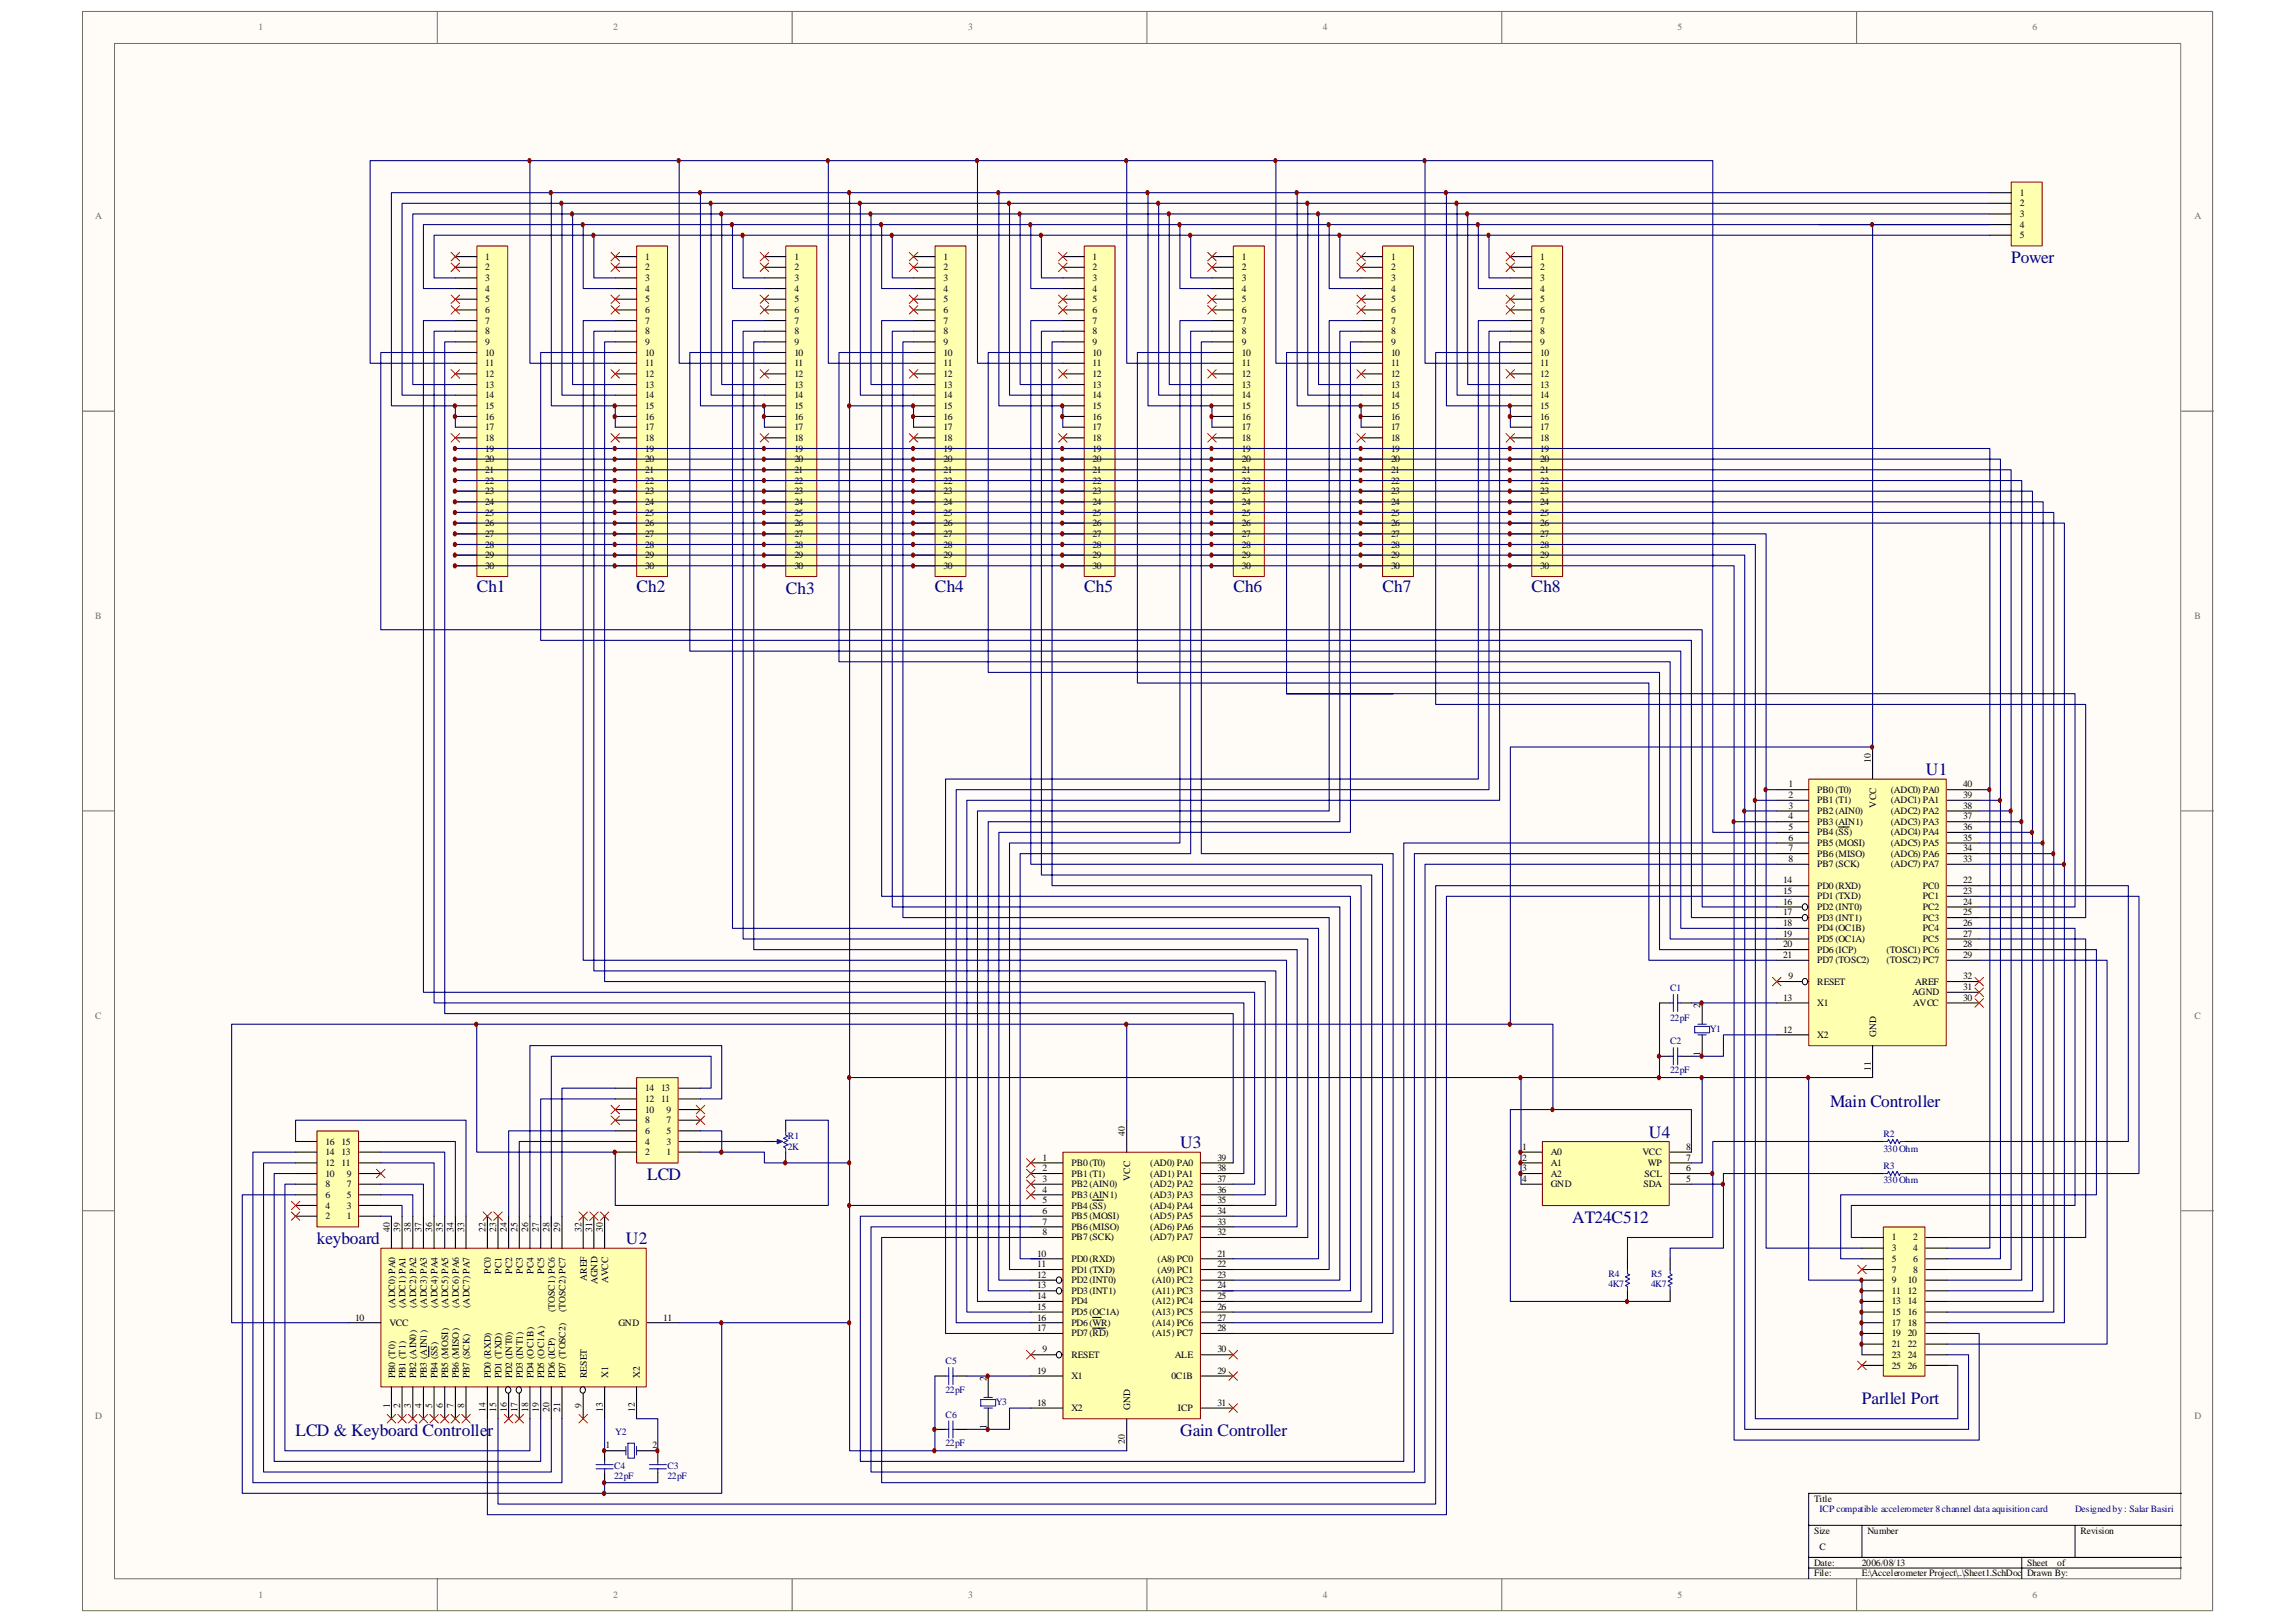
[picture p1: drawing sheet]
<svg xmlns="http://www.w3.org/2000/svg" width="420mm" height="297mm" viewBox="0 0 420 297" stroke-linecap="round" stroke-linejoin="round" font-family="sans-serif">
<defs><g id="words">
<g font-size="3.2" fill="#000080">
<text x="368.2" y="48.2">Power</text>
<text x="87.3" y="108.3">Ch1</text>
<text x="116.6" y="108.3">Ch2</text>
<text x="143.9" y="108.7">Ch3</text>
<text x="171.2" y="108.3">Ch4</text>
<text x="198.5" y="108.3">Ch5</text>
<text x="225.8" y="108.3">Ch6</text>
<text x="253.1" y="108.3">Ch7</text>
<text x="280.4" y="108.3">Ch8</text>
<text x="352.6" y="141.8">U1</text>
<text x="335" y="202.5">Main Controller</text>
<text x="301.9" y="208.2">U4</text>
<text x="216" y="210.1">U3</text>
<text x="118.5" y="216">LCD</text>
<text x="58" y="227.7">keyboard</text>
<text x="114.6" y="227.7">U2</text>
<text x="287.8" y="223.8">AT24C512</text>
<text x="340.9" y="257">Parllel Port</text>
<text x="54.1" y="262.8">LCD &amp; Keyboard Controller</text>
<text x="216" y="262.8">Gain Controller</text>
</g>
<g font-size="1.8" fill="#706f64">
<text x="47.3" y="5.6">1</text>
<text x="112.3" y="5.6">2</text>
<text x="177.2" y="5.6">3</text>
<text x="242.2" y="5.6">4</text>
<text x="307.1" y="5.6">5</text>
<text x="372.1" y="5.6">6</text>
<text x="17.5" y="40.1">A</text>
<text x="401.8" y="40.1">A</text>
<text x="17.5" y="113.3">B</text>
<text x="401.8" y="113.3">B</text>
<text x="17.5" y="186.5">C</text>
<text x="401.8" y="186.5">C</text>
<text x="17.5" y="259.6">D</text>
<text x="401.8" y="259.6">D</text>
<text x="47.3" y="292.4">1</text>
<text x="112.3" y="292.4">2</text>
<text x="177.2" y="292.4">3</text>
<text x="242.2" y="292.4">4</text>
<text x="307.1" y="292.4">5</text>
<text x="372.1" y="292.4">6</text>
</g>
<g font-size="1.8">
<text x="369.8" y="35.8">1</text>
<text x="369.8" y="37.8">2</text>
<text x="369.8" y="39.7">3</text>
<text x="369.8" y="41.7">4</text>
<text x="88.8" y="47.5">1</text>
<text x="118.1" y="47.5">1</text>
<text x="145.4" y="47.5">1</text>
<text x="172.7" y="47.5">1</text>
<text x="200" y="47.5">1</text>
<text x="227.4" y="47.5">1</text>
<text x="254.7" y="47.5">1</text>
<text x="282" y="47.5">1</text>
<text x="369.8" y="43.6">5</text>
<text x="88.8" y="49.5">2</text>
<text x="88.8" y="51.4">3</text>
<text x="88.8" y="53.4">4</text>
<text x="118.1" y="49.5">2</text>
<text x="118.1" y="51.4">3</text>
<text x="118.1" y="53.4">4</text>
<text x="145.4" y="49.5">2</text>
<text x="145.4" y="51.4">3</text>
<text x="145.4" y="53.4">4</text>
<text x="172.7" y="49.5">2</text>
<text x="172.7" y="51.4">3</text>
<text x="172.7" y="53.4">4</text>
<text x="200" y="49.5">2</text>
<text x="200" y="51.4">3</text>
<text x="200" y="53.4">4</text>
<text x="227.4" y="49.5">2</text>
<text x="227.4" y="51.4">3</text>
<text x="227.4" y="53.4">4</text>
<text x="254.7" y="49.5">2</text>
<text x="254.7" y="51.4">3</text>
<text x="254.7" y="53.4">4</text>
<text x="282" y="49.5">2</text>
<text x="282" y="51.4">3</text>
<text x="282" y="53.4">4</text>
<text x="88.8" y="55.3">5</text>
<text x="88.8" y="57.3">6</text>
<text x="88.8" y="59.2">7</text>
<text x="118.1" y="55.3">5</text>
<text x="118.1" y="57.3">6</text>
<text x="118.1" y="59.2">7</text>
<text x="145.4" y="55.3">5</text>
<text x="145.4" y="57.3">6</text>
<text x="145.4" y="59.2">7</text>
<text x="172.7" y="55.3">5</text>
<text x="172.7" y="57.3">6</text>
<text x="172.7" y="59.2">7</text>
<text x="200" y="55.3">5</text>
<text x="200" y="57.3">6</text>
<text x="200" y="59.2">7</text>
<text x="227.4" y="55.3">5</text>
<text x="227.4" y="57.3">6</text>
<text x="227.4" y="59.2">7</text>
<text x="254.7" y="55.3">5</text>
<text x="254.7" y="57.3">6</text>
<text x="254.7" y="59.2">7</text>
<text x="282" y="55.3">5</text>
<text x="282" y="57.3">6</text>
<text x="282" y="59.2">7</text>
<text x="88.8" y="61.2">8</text>
<text x="88.8" y="63.1">9</text>
<text x="88.8" y="65.1">10</text>
<text x="118.1" y="61.2">8</text>
<text x="118.1" y="63.1">9</text>
<text x="118.1" y="65.1">10</text>
<text x="145.4" y="61.2">8</text>
<text x="145.4" y="63.1">9</text>
<text x="145.4" y="65.1">10</text>
<text x="172.7" y="61.2">8</text>
<text x="172.7" y="63.1">9</text>
<text x="172.7" y="65.1">10</text>
<text x="200" y="61.2">8</text>
<text x="200" y="63.1">9</text>
<text x="200" y="65.1">10</text>
<text x="227.4" y="61.2">8</text>
<text x="227.4" y="63.1">9</text>
<text x="227.4" y="65.1">10</text>
<text x="254.7" y="61.2">8</text>
<text x="254.7" y="63.1">9</text>
<text x="254.7" y="65.1">10</text>
<text x="282" y="61.2">8</text>
<text x="282" y="63.1">9</text>
<text x="282" y="65.1">10</text>
<text x="88.8" y="67">11</text>
<text x="88.8" y="69">12</text>
<text x="88.8" y="70.9">13</text>
<text x="118.1" y="67">11</text>
<text x="118.1" y="69">12</text>
<text x="118.1" y="70.9">13</text>
<text x="145.4" y="67">11</text>
<text x="145.4" y="69">12</text>
<text x="145.4" y="70.9">13</text>
<text x="172.7" y="67">11</text>
<text x="172.7" y="69">12</text>
<text x="172.7" y="70.9">13</text>
<text x="200" y="67">11</text>
<text x="200" y="69">12</text>
<text x="200" y="70.9">13</text>
<text x="227.4" y="67">11</text>
<text x="227.4" y="69">12</text>
<text x="227.4" y="70.9">13</text>
<text x="254.7" y="67">11</text>
<text x="254.7" y="69">12</text>
<text x="254.7" y="70.9">13</text>
<text x="282" y="67">11</text>
<text x="282" y="69">12</text>
<text x="282" y="70.9">13</text>
<text x="88.8" y="72.9">14</text>
<text x="88.8" y="74.8">15</text>
<text x="88.8" y="76.8">16</text>
<text x="118.1" y="72.9">14</text>
<text x="118.1" y="74.8">15</text>
<text x="118.1" y="76.8">16</text>
<text x="145.4" y="72.9">14</text>
<text x="145.4" y="74.8">15</text>
<text x="145.4" y="76.8">16</text>
<text x="172.7" y="72.9">14</text>
<text x="172.7" y="74.8">15</text>
<text x="172.7" y="76.8">16</text>
<text x="200" y="72.9">14</text>
<text x="200" y="74.8">15</text>
<text x="200" y="76.8">16</text>
<text x="227.4" y="72.9">14</text>
<text x="227.4" y="74.8">15</text>
<text x="227.4" y="76.8">16</text>
<text x="254.7" y="72.9">14</text>
<text x="254.7" y="74.8">15</text>
<text x="254.7" y="76.8">16</text>
<text x="282" y="72.9">14</text>
<text x="282" y="74.8">15</text>
<text x="282" y="76.8">16</text>
<text x="88.8" y="78.7">17</text>
<text x="88.8" y="80.7">18</text>
<text x="88.8" y="82.6">19</text>
<text x="118.1" y="78.7">17</text>
<text x="118.1" y="80.7">18</text>
<text x="118.1" y="82.6">19</text>
<text x="145.4" y="78.7">17</text>
<text x="145.4" y="80.7">18</text>
<text x="145.4" y="82.6">19</text>
<text x="172.7" y="78.7">17</text>
<text x="172.7" y="80.7">18</text>
<text x="172.7" y="82.6">19</text>
<text x="200" y="78.7">17</text>
<text x="200" y="80.7">18</text>
<text x="200" y="82.6">19</text>
<text x="227.4" y="78.7">17</text>
<text x="227.4" y="80.7">18</text>
<text x="227.4" y="82.6">19</text>
<text x="254.7" y="78.7">17</text>
<text x="254.7" y="80.7">18</text>
<text x="254.7" y="82.6">19</text>
<text x="282" y="78.7">17</text>
<text x="282" y="80.7">18</text>
<text x="282" y="82.6">19</text>
<text x="88.8" y="84.6">20</text>
<text x="88.8" y="86.6">21</text>
<text x="88.8" y="88.5">22</text>
<text x="118.1" y="84.6">20</text>
<text x="118.1" y="86.6">21</text>
<text x="118.1" y="88.5">22</text>
<text x="145.4" y="84.6">20</text>
<text x="145.4" y="86.6">21</text>
<text x="145.4" y="88.5">22</text>
<text x="172.7" y="84.6">20</text>
<text x="172.7" y="86.6">21</text>
<text x="172.7" y="88.5">22</text>
<text x="200" y="84.6">20</text>
<text x="200" y="86.6">21</text>
<text x="200" y="88.5">22</text>
<text x="227.4" y="84.6">20</text>
<text x="227.4" y="86.6">21</text>
<text x="227.4" y="88.5">22</text>
<text x="254.7" y="84.6">20</text>
<text x="254.7" y="86.6">21</text>
<text x="254.7" y="88.5">22</text>
<text x="282" y="84.6">20</text>
<text x="282" y="86.6">21</text>
<text x="282" y="88.5">22</text>
<text x="88.8" y="90.4">23</text>
<text x="88.8" y="92.4">24</text>
<text x="88.8" y="94.4">25</text>
<text x="118.1" y="90.4">23</text>
<text x="118.1" y="92.4">24</text>
<text x="118.1" y="94.4">25</text>
<text x="145.4" y="90.4">23</text>
<text x="145.4" y="92.4">24</text>
<text x="145.4" y="94.4">25</text>
<text x="172.7" y="90.4">23</text>
<text x="172.7" y="92.4">24</text>
<text x="172.7" y="94.4">25</text>
<text x="200" y="90.4">23</text>
<text x="200" y="92.4">24</text>
<text x="200" y="94.4">25</text>
<text x="227.4" y="90.4">23</text>
<text x="227.4" y="92.4">24</text>
<text x="227.4" y="94.4">25</text>
<text x="254.7" y="90.4">23</text>
<text x="254.7" y="92.4">24</text>
<text x="254.7" y="94.4">25</text>
<text x="282" y="90.4">23</text>
<text x="282" y="92.4">24</text>
<text x="282" y="94.4">25</text>
<text x="88.8" y="96.3">26</text>
<text x="88.8" y="98.3">27</text>
<text x="88.8" y="100.2">28</text>
<text x="118.1" y="96.3">26</text>
<text x="118.1" y="98.3">27</text>
<text x="118.1" y="100.2">28</text>
<text x="145.4" y="96.3">26</text>
<text x="145.4" y="98.3">27</text>
<text x="145.4" y="100.2">28</text>
<text x="172.7" y="96.3">26</text>
<text x="172.7" y="98.3">27</text>
<text x="172.7" y="100.2">28</text>
<text x="200" y="96.3">26</text>
<text x="200" y="98.3">27</text>
<text x="200" y="100.2">28</text>
<text x="227.4" y="96.3">26</text>
<text x="227.4" y="98.3">27</text>
<text x="227.4" y="100.2">28</text>
<text x="254.7" y="96.3">26</text>
<text x="254.7" y="98.3">27</text>
<text x="254.7" y="100.2">28</text>
<text x="282" y="96.3">26</text>
<text x="282" y="98.3">27</text>
<text x="282" y="100.2">28</text>
<text x="88.8" y="102.2">29</text>
<text x="88.8" y="104.1">30</text>
<text x="118.1" y="102.2">29</text>
<text x="118.1" y="104.1">30</text>
<text x="145.4" y="102.2">29</text>
<text x="145.4" y="104.1">30</text>
<text x="172.7" y="102.2">29</text>
<text x="172.7" y="104.1">30</text>
<text x="200" y="102.2">29</text>
<text x="200" y="104.1">30</text>
<text x="227.4" y="102.2">29</text>
<text x="227.4" y="104.1">30</text>
<text x="254.7" y="102.2">29</text>
<text x="254.7" y="104.1">30</text>
<text x="282" y="102.2">29</text>
<text x="282" y="104.1">30</text>
<text x="342.5" y="139.7" transform="rotate(-90 342.5 139.7)">10</text>
<text x="327.4" y="144.1">1</text>
<text x="327.4" y="146.1">2</text>
<text x="327.4" y="148">3</text>
<text x="327.4" y="150">4</text>
<text x="332.7" y="145.1">PB0 (T0)</text>
<text x="332.7" y="147">PB1 (T1)</text>
<text x="332.7" y="149">PB2 (AIN0)</text>
<text x="343.5" y="147.8" transform="rotate(-90 343.5 147.8)">VCC</text>
<text x="346.1" y="145.1">(ADC0) PA0</text>
<text x="346.1" y="147">(ADC1) PA1</text>
<text x="346.1" y="149">(ADC2) PA2</text>
<text x="359.4" y="144.1">40</text>
<text x="359.4" y="146.1">39</text>
<text x="359.4" y="148">38</text>
<text x="359.4" y="150">37</text>
<text x="327.4" y="151.9">5</text>
<text x="327.4" y="153.9">6</text>
<text x="327.4" y="155.8">7</text>
<text x="332.7" y="150.9">PB3 (AIN1)</text>
<text x="332.7" y="152.9">PB4 (SS)</text>
<text x="332.7" y="154.8">PB5 (MOSI)</text>
<text x="346.1" y="150.9">(ADC3) PA3</text>
<text x="346.1" y="152.9">(ADC4) PA4</text>
<text x="346.1" y="154.8">(ADC5) PA5</text>
<text x="359.4" y="151.9">36</text>
<text x="359.4" y="153.9">35</text>
<text x="359.4" y="155.8">34</text>
<text x="326.4" y="161.7">14</text>
<text x="327.4" y="157.8">8</text>
<text x="332.7" y="156.8">PB6 (MISO)</text>
<text x="332.7" y="158.7">PB7 (SCK)</text>
<text x="346.1" y="156.8">(ADC6) PA6</text>
<text x="346.1" y="158.7">(ADC7) PA7</text>
<text x="359.4" y="157.8">33</text>
<text x="359.4" y="161.7">22</text>
<text x="326.4" y="165.6">16</text>
<text x="326.4" y="167.5">17</text>
<text x="326.4" y="163.6">15</text>
<text x="332.7" y="166.6">PD2 (INT0)</text>
<text x="332.7" y="164.6">PD1 (TXD)</text>
<text x="332.7" y="162.6">PD0 (RXD)</text>
<text x="352" y="162.6">PC0</text>
<text x="352" y="164.6">PC1</text>
<text x="352" y="166.6">PC2</text>
<text x="359.4" y="163.6">23</text>
<text x="359.4" y="165.6">24</text>
<text x="359.4" y="167.5">25</text>
<text x="326.4" y="169.5">18</text>
<text x="326.4" y="171.4">19</text>
<text x="326.4" y="173.4">20</text>
<text x="332.7" y="168.5">PD3 (INT1)</text>
<text x="332.7" y="170.5">PD4 (OC1B)</text>
<text x="332.7" y="172.4">PD5 (OC1A)</text>
<text x="352" y="168.5">PC3</text>
<text x="352" y="170.5">PC4</text>
<text x="352" y="172.4">PC5</text>
<text x="359.4" y="169.5">26</text>
<text x="359.4" y="171.4">27</text>
<text x="359.4" y="173.4">28</text>
<text x="326.4" y="175.3">21</text>
<text x="327.4" y="179.2">9</text>
<text x="332.7" y="176.3">PD7 (TOSC2)</text>
<text x="332.7" y="174.3">PD6 (ICP)</text>
<text x="345.4" y="174.3">(TOSC1) PC6</text>
<text x="345.4" y="176.3">(TOSC2) PC7</text>
<text x="359.4" y="175.3">29</text>
<text x="359.4" y="179.2">32</text>
<text x="311.3" y="184.5" transform="rotate(-90 311.3 184.5)">2</text>
<text x="326.4" y="183.1">13</text>
<text x="332.7" y="184.1">X1</text>
<text x="332.7" y="180.2">RESET</text>
<text x="350.1" y="182.2">AGND</text>
<text x="350.3" y="184.1">AVCC</text>
<text x="350.6" y="180.2">AREF</text>
<text x="359.4" y="183.1">30</text>
<text x="359.4" y="181.2">31</text>
<text x="326.4" y="189">12</text>
<text x="332.7" y="190">X2</text>
<text x="343.5" y="189.8" transform="rotate(-90 343.5 189.8)">GND</text>
<text x="311.3" y="193.3" transform="rotate(-90 311.3 193.3)">1</text>
<text x="342.5" y="196" transform="rotate(-90 342.5 196)">11</text>
<text x="118.1" y="203.6">10</text>
<text x="118.1" y="201.7">12</text>
<text x="118.1" y="199.7">14</text>
<text x="121" y="201.7">11</text>
<text x="121" y="199.7">13</text>
<text x="122" y="203.6">9</text>
<text x="59.6" y="209.5">16</text>
<text x="62.5" y="209.5">15</text>
<text x="118.1" y="209.5">4</text>
<text x="118.1" y="207.5">6</text>
<text x="118.1" y="205.6">8</text>
<text x="122" y="209.5">3</text>
<text x="122" y="207.5">5</text>
<text x="122" y="205.6">7</text>
<text x="205.9" y="208" transform="rotate(-90 205.9 208)">40</text>
<text x="59.6" y="215.3">10</text>
<text x="59.6" y="213.4">12</text>
<text x="59.6" y="211.4">14</text>
<text x="62.5" y="213.4">11</text>
<text x="62.5" y="211.4">13</text>
<text x="63.5" y="215.3">9</text>
<text x="118.1" y="211.4">2</text>
<text x="122" y="211.4">1</text>
<text x="190.9" y="212.4">1</text>
<text x="190.9" y="214.4">2</text>
<text x="196.1" y="213.4">PB0 (T0)</text>
<text x="196.1" y="215.3">PB1 (T1)</text>
<text x="210.6" y="213.4">(AD0) PA0</text>
<text x="210.6" y="215.3">(AD1) PA1</text>
<text x="222.9" y="212.4">39</text>
<text x="222.9" y="214.4">38</text>
<text x="278.6" y="210.5">1</text>
<text x="278.6" y="212.4">2</text>
<text x="278.6" y="214.4">3</text>
<text x="283.9" y="211.4">A0</text>
<text x="283.9" y="213.4">A1</text>
<text x="283.9" y="215.3">A2</text>
<text x="300.7" y="211.4">VCC</text>
<text x="301.1" y="215.3">SCL</text>
<text x="301.7" y="213.4">WP</text>
<text x="308.7" y="210.5">8</text>
<text x="308.7" y="214.4">6</text>
<text x="308.7" y="212.4">7</text>
<text x="59.6" y="221.2">4</text>
<text x="59.6" y="219.2">6</text>
<text x="59.6" y="217.3">8</text>
<text x="63.5" y="221.2">3</text>
<text x="63.5" y="219.2">5</text>
<text x="63.5" y="217.3">7</text>
<text x="190.9" y="216.3">3</text>
<text x="190.9" y="218.3">4</text>
<text x="190.9" y="220.2">5</text>
<text x="196.1" y="217.3">PB2 (AIN0)</text>
<text x="196.1" y="219.2">PB3 (AIN1)</text>
<text x="196.1" y="221.2">PB4 (SS)</text>
<text x="206.9" y="216.2" transform="rotate(-90 206.9 216.2)">VCC</text>
<text x="210.6" y="217.3">(AD2) PA2</text>
<text x="210.6" y="219.2">(AD3) PA3</text>
<text x="210.6" y="221.2">(AD4) PA4</text>
<text x="222.9" y="216.3">37</text>
<text x="222.9" y="218.3">36</text>
<text x="222.9" y="220.2">35</text>
<text x="278.6" y="216.3">4</text>
<text x="283.9" y="217.3">GND</text>
<text x="300.9" y="217.3">SDA</text>
<text x="308.7" y="216.3">5</text>
<text x="59.6" y="223.1">2</text>
<text x="63.5" y="223.1">1</text>
<text x="71.3" y="225.5" transform="rotate(-90 71.3 225.5)">40</text>
<text x="73.3" y="225.5" transform="rotate(-90 73.3 225.5)">39</text>
<text x="75.2" y="225.5" transform="rotate(-90 75.2 225.5)">38</text>
<text x="77.2" y="225.5" transform="rotate(-90 77.2 225.5)">37</text>
<text x="79.1" y="225.5" transform="rotate(-90 79.1 225.5)">36</text>
<text x="81.1" y="225.5" transform="rotate(-90 81.1 225.5)">35</text>
<text x="83" y="225.5" transform="rotate(-90 83 225.5)">34</text>
<text x="85" y="225.5" transform="rotate(-90 85 225.5)">33</text>
<text x="88.9" y="225.5" transform="rotate(-90 88.9 225.5)">22</text>
<text x="90.8" y="225.5" transform="rotate(-90 90.8 225.5)">23</text>
<text x="92.8" y="225.5" transform="rotate(-90 92.8 225.5)">24</text>
<text x="94.8" y="225.5" transform="rotate(-90 94.8 225.5)">25</text>
<text x="96.7" y="225.5" transform="rotate(-90 96.7 225.5)">26</text>
<text x="98.6" y="225.5" transform="rotate(-90 98.6 225.5)">27</text>
<text x="100.6" y="225.5" transform="rotate(-90 100.6 225.5)">28</text>
<text x="102.5" y="225.5" transform="rotate(-90 102.5 225.5)">29</text>
<text x="106.5" y="225.5" transform="rotate(-90 106.5 225.5)">32</text>
<text x="108.4" y="225.5" transform="rotate(-90 108.4 225.5)">31</text>
<text x="110.4" y="225.5" transform="rotate(-90 110.4 225.5)">30</text>
<text x="190.9" y="222.2">6</text>
<text x="190.9" y="224.1">7</text>
<text x="190.9" y="226.1">8</text>
<text x="196.1" y="223.1">PB5 (MOSI)</text>
<text x="196.1" y="225.1">PB6 (MISO)</text>
<text x="196.1" y="227">PB7 (SCK)</text>
<text x="210.6" y="223.1">(AD5) PA5</text>
<text x="210.6" y="225.1">(AD6) PA6</text>
<text x="210.6" y="227">(AD7) PA7</text>
<text x="222.9" y="222.2">34</text>
<text x="222.9" y="224.1">33</text>
<text x="222.9" y="226.1">32</text>
<text x="346.4" y="227">1</text>
<text x="350.3" y="227">2</text>
<text x="89.9" y="233.1" transform="rotate(-90 89.9 233.1)">PC0</text>
<text x="91.8" y="233.1" transform="rotate(-90 91.8 233.1)">PC1</text>
<text x="93.8" y="233.1" transform="rotate(-90 93.8 233.1)">PC2</text>
<text x="95.7" y="233.1" transform="rotate(-90 95.7 233.1)">PC3</text>
<text x="97.7" y="233.1" transform="rotate(-90 97.7 233.1)">PC4</text>
<text x="99.6" y="233.1" transform="rotate(-90 99.6 233.1)">PC5</text>
<text x="189.9" y="233.9">12</text>
<text x="189.9" y="231.9">11</text>
<text x="189.9" y="230">10</text>
<text x="196.1" y="232.9">PD1 (TXD)</text>
<text x="196.1" y="230.9">PD0 (RXD)</text>
<text x="211.9" y="230.9">(A8) PC0</text>
<text x="211.9" y="232.9">(A9) PC1</text>
<text x="222.9" y="230">21</text>
<text x="222.9" y="231.9">22</text>
<text x="222.9" y="233.9">23</text>
<text x="346.4" y="229">3</text>
<text x="346.4" y="230.9">5</text>
<text x="346.4" y="232.9">7</text>
<text x="350.3" y="229">4</text>
<text x="350.3" y="230.9">6</text>
<text x="350.3" y="232.9">8</text>
<text x="72.3" y="239.4" transform="rotate(-90 72.3 239.4)">(ADC0) PA0</text>
<text x="74.3" y="239.4" transform="rotate(-90 74.3 239.4)">(ADC1) PA1</text>
<text x="76.2" y="239.4" transform="rotate(-90 76.2 239.4)">(ADC2) PA2</text>
<text x="78.2" y="239.4" transform="rotate(-90 78.2 239.4)">(ADC3) PA3</text>
<text x="80.1" y="239.4" transform="rotate(-90 80.1 239.4)">(ADC4) PA4</text>
<text x="82.1" y="239.4" transform="rotate(-90 82.1 239.4)">(ADC5) PA5</text>
<text x="84" y="239.4" transform="rotate(-90 84 239.4)">(ADC6) PA6</text>
<text x="86" y="239.4" transform="rotate(-90 86 239.4)">(ADC7) PA7</text>
<text x="107.4" y="234.5" transform="rotate(-90 107.4 234.5)">AREF</text>
<text x="109.4" y="235.1" transform="rotate(-90 109.4 235.1)">AGND</text>
<text x="111.3" y="234.9" transform="rotate(-90 111.3 234.9)">AVCC</text>
<text x="189.9" y="235.8">13</text>
<text x="189.9" y="237.8">14</text>
<text x="189.9" y="239.7">15</text>
<text x="196.1" y="234.8">PD2 (INT0)</text>
<text x="196.1" y="236.8">PD3 (INT1)</text>
<text x="196.1" y="238.7">PD4</text>
<text x="211" y="234.8">(A10) PC2</text>
<text x="211" y="236.8">(A11) PC3</text>
<text x="211" y="238.7">(A12) PC4</text>
<text x="222.9" y="235.8">24</text>
<text x="222.9" y="237.8">25</text>
<text x="222.9" y="239.7">26</text>
<text x="346.4" y="234.8">9</text>
<text x="346.4" y="236.8">11</text>
<text x="346.4" y="238.7">13</text>
<text x="349.3" y="234.8">10</text>
<text x="349.3" y="236.8">12</text>
<text x="349.3" y="238.7">14</text>
<text x="65" y="241.7">10</text>
<text x="71.3" y="242.7">VCC</text>
<text x="101.6" y="240.2" transform="rotate(-90 101.6 240.2)">(TOSC1) PC6</text>
<text x="103.5" y="240.2" transform="rotate(-90 103.5 240.2)">(TOSC2) PC7</text>
<text x="113.2" y="242.7">GND</text>
<text x="121.4" y="241.7">11</text>
<text x="189.9" y="243.6">17</text>
<text x="189.9" y="241.7">16</text>
<text x="196.1" y="240.7">PD5 (OC1A)</text>
<text x="196.1" y="244.6">PD7 (RD)</text>
<text x="196.1" y="242.7">PD6 (WR)</text>
<text x="211" y="240.7">(A13) PC5</text>
<text x="211" y="242.7">(A14) PC6</text>
<text x="211" y="244.6">(A15) PC7</text>
<text x="222.9" y="241.7">27</text>
<text x="222.9" y="243.6">28</text>
<text x="346.4" y="240.7">15</text>
<text x="346.4" y="242.7">17</text>
<text x="346.4" y="244.6">19</text>
<text x="349.3" y="240.7">16</text>
<text x="349.3" y="242.7">18</text>
<text x="349.3" y="244.6">20</text>
<text x="189.9" y="251.4">19</text>
<text x="190.9" y="247.5">9</text>
<text x="196.1" y="248.5">RESET</text>
<text x="215.1" y="248.5">ALE</text>
<text x="222.9" y="247.5">30</text>
<text x="222.9" y="251.4">29</text>
<text x="346.4" y="246.5">21</text>
<text x="346.4" y="248.5">23</text>
<text x="346.4" y="250.5">25</text>
<text x="349.3" y="246.5">22</text>
<text x="349.3" y="248.5">24</text>
<text x="349.3" y="250.5">26</text>
<text x="71.3" y="257.7" transform="rotate(-90 71.3 257.7)">1</text>
<text x="72.3" y="252.2" transform="rotate(-90 72.3 252.2)">PB0 (T0)</text>
<text x="73.3" y="257.7" transform="rotate(-90 73.3 257.7)">2</text>
<text x="74.3" y="252.2" transform="rotate(-90 74.3 252.2)">PB1 (T1)</text>
<text x="75.2" y="257.7" transform="rotate(-90 75.2 257.7)">3</text>
<text x="76.2" y="252.2" transform="rotate(-90 76.2 252.2)">PB2 (AIN0)</text>
<text x="77.2" y="257.7" transform="rotate(-90 77.2 257.7)">4</text>
<text x="78.2" y="252.2" transform="rotate(-90 78.2 252.2)">PB3 (AIN1)</text>
<text x="79.1" y="257.7" transform="rotate(-90 79.1 257.7)">5</text>
<text x="80.1" y="252.2" transform="rotate(-90 80.1 252.2)">PB4 (SS)</text>
<text x="81.1" y="257.7" transform="rotate(-90 81.1 257.7)">6</text>
<text x="82.1" y="252.2" transform="rotate(-90 82.1 252.2)">PB5 (MOSI)</text>
<text x="83" y="257.7" transform="rotate(-90 83 257.7)">7</text>
<text x="84" y="252.2" transform="rotate(-90 84 252.2)">PB6 (MISO)</text>
<text x="85" y="257.7" transform="rotate(-90 85 257.7)">8</text>
<text x="86" y="252.2" transform="rotate(-90 86 252.2)">PB7 (SCK)</text>
<text x="89.9" y="252.2" transform="rotate(-90 89.9 252.2)">PD0 (RXD)</text>
<text x="91.8" y="252.2" transform="rotate(-90 91.8 252.2)">PD1 (TXD)</text>
<text x="93.8" y="252.2" transform="rotate(-90 93.8 252.2)">PD2 (INT0)</text>
<text x="95.7" y="252.2" transform="rotate(-90 95.7 252.2)">PD3 (INT1)</text>
<text x="97.7" y="252.2" transform="rotate(-90 97.7 252.2)">PD4 (OC1B)</text>
<text x="99.6" y="252.2" transform="rotate(-90 99.6 252.2)">PD5 (OC1A)</text>
<text x="101.6" y="252.2" transform="rotate(-90 101.6 252.2)">PD6 (ICP)</text>
<text x="103.5" y="252.2" transform="rotate(-90 103.5 252.2)">PD7 (TOSC2)</text>
<text x="106.5" y="257.7" transform="rotate(-90 106.5 257.7)">9</text>
<text x="107.4" y="252.2" transform="rotate(-90 107.4 252.2)">RESET</text>
<text x="111.3" y="252.2" transform="rotate(-90 111.3 252.2)">X1</text>
<text x="117.2" y="252.2" transform="rotate(-90 117.2 252.2)">X2</text>
<text x="180.6" y="252.8" transform="rotate(-90 180.6 252.8)">2</text>
<text x="189.9" y="257.3">18</text>
<text x="196.1" y="252.4">X1</text>
<text x="214.5" y="252.4">0C1B</text>
<text x="222.9" y="257.3">31</text>
<text x="88.9" y="258.5" transform="rotate(-90 88.9 258.5)">14</text>
<text x="90.8" y="258.5" transform="rotate(-90 90.8 258.5)">15</text>
<text x="92.8" y="258.5" transform="rotate(-90 92.8 258.5)">16</text>
<text x="94.8" y="258.5" transform="rotate(-90 94.8 258.5)">17</text>
<text x="96.7" y="258.5" transform="rotate(-90 96.7 258.5)">18</text>
<text x="98.6" y="258.5" transform="rotate(-90 98.6 258.5)">19</text>
<text x="100.6" y="258.5" transform="rotate(-90 100.6 258.5)">20</text>
<text x="102.5" y="258.5" transform="rotate(-90 102.5 258.5)">21</text>
<text x="110.4" y="258.5" transform="rotate(-90 110.4 258.5)">13</text>
<text x="116.2" y="258.5" transform="rotate(-90 116.2 258.5)">12</text>
<text x="180.6" y="261.6" transform="rotate(-90 180.6 261.6)">1</text>
<text x="196.1" y="258.3">X2</text>
<text x="206.9" y="258.1" transform="rotate(-90 206.9 258.1)">GND</text>
<text x="215.7" y="258.3">ICP</text>
<text x="110.9" y="265.1">1</text>
<text x="119.5" y="265.1">2</text>
<text x="205.9" y="264.4" transform="rotate(-90 205.9 264.4)">20</text>
<text x="332.1" y="274.8">Title</text>
<text x="332.1" y="280.7">Size</text>
<text x="341.9" y="280.7">Number</text>
<text x="380.9" y="280.7">Revision</text>
<text x="332.1" y="286.6">Date:</text>
<text x="333.1" y="283.6">C</text>
<text x="340.9" y="286.6">2006/08/13</text>
<text x="371.1" y="286.6">Sheet</text>
<text x="376.6" y="286.6">of</text>
<text x="332.1" y="288.5">File:</text>
<text x="340.9" y="288.5">E:\Accelerometer Project\..\Sheet1.SchDoc Drawn By:</text>
</g>
<g font-size="1.8" fill="#000080">
<text x="305.8" y="181.4">C1</text>
<text x="305.8" y="191.1">C2</text>
<text x="305.8" y="186.8">22pF</text>
<text x="313" y="188.8">Y1</text>
<text x="305.8" y="196.4">22pF</text>
<text x="144.2" y="208.5">R1</text>
<text x="344.8" y="208.1">R2</text>
<text x="144.2" y="210.5">2K</text>
<text x="344.8" y="210.8">330 Ohm</text>
<text x="344.8" y="214">R3</text>
<text x="344.8" y="216.5">330 Ohm</text>
<text x="294.5" y="233.7">R4</text>
<text x="302.3" y="233.7">R5</text>
<text x="294.5" y="235.6">4K7</text>
<text x="302.3" y="235.6">4K7</text>
<text x="173.1" y="249.7">C5</text>
<text x="173.1" y="255">22pF</text>
<text x="182.3" y="257.1">Y3</text>
<text x="112.6" y="262.6">Y2</text>
<text x="173.1" y="259.4">C6</text>
<text x="112.4" y="268.8">C4</text>
<text x="122.2" y="268.8">C3</text>
<text x="173.1" y="264.7">22pF</text>
<text x="112.4" y="270.7">22pF</text>
<text x="122.2" y="270.7">22pF</text>
<text x="333.1" y="276.8">ICP compatible accelerometer 8 channel data aquisition card</text>
<text x="379.9" y="276.8">Designed by : Salar Basiri</text>
</g>
</g></defs>
<path d="M15.1 2.1h390v292.7h-390z" fill="#fffcf8"/>
<path d="M15.1 2.1h390v292.7h-390z" fill="none" stroke="#706f64" stroke-width=".18"/>
<path d="M21 8h378.2v280.9h-378.2z" fill="#fffcf8"/>
<g fill="none" stroke="#706f64" stroke-width=".18">
<path d="M21 8h378.2v280.9h-378.2zM80.1 2.1v5.8M145 2.1v5.8M210 2.1v5.8M274.9 2.1v5.8M339.9 2.1v5.8M15.1 75.2h5.8M399.4 75.2h5.8M15.1 148.4h5.8M399.4 148.4h5.8M15.1 221.6h5.8M399.4 221.6h5.8"/>
<path d="M80.1 288.9v5.9M145 288.9v5.9M210 288.9v5.9M274.9 288.9v5.9M339.9 288.9v5.9"/>
</g>
<path d="M331.1 279.2h68.3M340.9 279.2v5.8M379.9 279.2v5.8M399.4 273.3h-68.3v15.6M331.1 285h68.3M331.1 287h68.3M370.1 285v3.9" fill="none" stroke="#000" stroke-width=".18"/>
<path d="M143.9 45h5.6v60.5h-5.6z" fill="#ffffb0"/>
<path d="M143.9 45h5.6v60.5h-5.6z" fill="none" stroke="#800000" stroke-width=".18"/>
<g fill="none" stroke="#000" stroke-width=".2">
<path d="M139.9 47h3.9M139.9 48.9h3.9M139.9 50.9h3.9M139.9 52.8h3.9M139.9 54.8h3.9M139.9 56.7h3.9M139.9 58.7h3.9M139.9 60.6h3.9M139.9 62.6h3.9M139.9 64.5h3.9M139.9 66.5h3.9M139.9 68.4h3.9"/>
<path d="M139.9 70.4h3.9M139.9 72.3h3.9M139.9 74.3h3.9M139.9 76.2h3.9M139.9 78.2h3.9M139.9 80.1h3.9M139.9 82.1h3.9M139.9 84h3.9M139.9 86h3.9M139.9 87.9h3.9M139.9 89.9h3.9M139.9 91.8h3.9"/>
<path d="M139.9 93.8h3.9M139.9 95.7h3.9M139.9 97.7h3.9M139.9 99.7h3.9M139.9 101.6h3.9M139.9 103.5h3.9"/>
</g>
<path d="M171.2 45h5.6v60.5h-5.6z" fill="#ffffb0"/>
<path d="M171.2 45h5.6v60.5h-5.6z" fill="none" stroke="#800000" stroke-width=".18"/>
<g fill="none" stroke="#000" stroke-width=".2">
<path d="M167.2 47h4M167.2 48.9h4M167.2 50.9h4M167.2 52.8h4M167.2 54.8h4M167.2 56.7h4M167.2 58.7h4M167.2 60.6h4M167.2 62.6h4M167.2 64.5h4M167.2 66.5h4M167.2 68.4h4"/>
<path d="M167.2 70.4h4M167.2 72.3h4M167.2 74.3h4M167.2 76.2h4M167.2 78.2h4M167.2 80.1h4M167.2 82.1h4M167.2 84h4M167.2 86h4M167.2 87.9h4M167.2 89.9h4M167.2 91.8h4"/>
<path d="M167.2 93.8h4M167.2 95.7h4M167.2 97.7h4M167.2 99.7h4M167.2 101.6h4M167.2 103.5h4"/>
</g>
<path d="M198.5 45h5.6v60.5h-5.6z" fill="#ffffb0"/>
<path d="M198.5 45h5.6v60.5h-5.6z" fill="none" stroke="#800000" stroke-width=".18"/>
<g fill="none" stroke="#000" stroke-width=".2">
<path d="M194.6 47h3.9M194.6 48.9h3.9M194.6 50.9h3.9M194.6 52.8h3.9M194.6 54.8h3.9M194.6 56.7h3.9M194.6 58.7h3.9M194.6 60.6h3.9M194.6 62.6h3.9M194.6 64.5h3.9M194.6 66.5h3.9M194.6 68.4h3.9"/>
<path d="M194.6 70.4h3.9M194.6 72.3h3.9M194.6 74.3h3.9M194.6 76.2h3.9M194.6 78.2h3.9M194.6 80.1h3.9M194.6 82.1h3.9M194.6 84h3.9M194.6 86h3.9M194.6 87.9h3.9M194.6 89.9h3.9M194.6 91.8h3.9"/>
<path d="M194.6 93.8h3.9M194.6 95.7h3.9M194.6 97.7h3.9M194.6 99.7h3.9M194.6 101.6h3.9M194.6 103.5h3.9"/>
</g>
<path d="M225.8 45h5.7v60.5h-5.7z" fill="#ffffb0"/>
<path d="M225.8 45h5.7v60.5h-5.7z" fill="none" stroke="#800000" stroke-width=".18"/>
<g fill="none" stroke="#000" stroke-width=".2">
<path d="M221.9 47h3.9M221.9 48.9h3.9M221.9 50.9h3.9M221.9 52.8h3.9M221.9 54.8h3.9M221.9 56.7h3.9M221.9 58.7h3.9M221.9 60.6h3.9M221.9 62.6h3.9M221.9 64.5h3.9M221.9 66.5h3.9M221.9 68.4h3.9"/>
<path d="M221.9 70.4h3.9M221.9 72.3h3.9M221.9 74.3h3.9M221.9 76.2h3.9M221.9 78.2h3.9M221.9 80.1h3.9M221.9 82.1h3.9M221.9 84h3.9M221.9 86h3.9M221.9 87.9h3.9M221.9 89.9h3.9M221.9 91.8h3.9"/>
<path d="M221.9 93.8h3.9M221.9 95.7h3.9M221.9 97.7h3.9M221.9 99.7h3.9M221.9 101.6h3.9M221.9 103.5h3.9"/>
</g>
<path d="M253.1 45h5.7v60.5h-5.7z" fill="#ffffb0"/>
<path d="M253.1 45h5.7v60.5h-5.7z" fill="none" stroke="#800000" stroke-width=".18"/>
<g fill="none" stroke="#000" stroke-width=".2">
<path d="M249.2 47h3.9M249.2 48.9h3.9M249.2 50.9h3.9M249.2 52.8h3.9M249.2 54.8h3.9M249.2 56.7h3.9M249.2 58.7h3.9M249.2 60.6h3.9M249.2 62.6h3.9M249.2 64.5h3.9M249.2 66.5h3.9M249.2 68.4h3.9"/>
<path d="M249.2 70.4h3.9M249.2 72.3h3.9M249.2 74.3h3.9M249.2 76.2h3.9M249.2 78.2h3.9M249.2 80.1h3.9M249.2 82.1h3.9M249.2 84h3.9M249.2 86h3.9M249.2 87.9h3.9M249.2 89.9h3.9M249.2 91.8h3.9"/>
<path d="M249.2 93.8h3.9M249.2 95.7h3.9M249.2 97.7h3.9M249.2 99.7h3.9M249.2 101.6h3.9M249.2 103.5h3.9"/>
</g>
<path d="M280.4 45h5.7v60.5h-5.7z" fill="#ffffb0"/>
<path d="M280.4 45h5.7v60.5h-5.7z" fill="none" stroke="#800000" stroke-width=".18"/>
<g fill="none" stroke="#000" stroke-width=".2">
<path d="M276.5 47h3.9M276.5 48.9h3.9M276.5 50.9h3.9M276.5 52.8h3.9M276.5 54.8h3.9M276.5 56.7h3.9M276.5 58.7h3.9M276.5 60.6h3.9M276.5 62.6h3.9M276.5 64.5h3.9M276.5 66.5h3.9M276.5 68.4h3.9"/>
<path d="M276.5 70.4h3.9M276.5 72.3h3.9M276.5 74.3h3.9M276.5 76.2h3.9M276.5 78.2h3.9M276.5 80.1h3.9M276.5 82.1h3.9M276.5 84h3.9M276.5 86h3.9M276.5 87.9h3.9M276.5 89.9h3.9M276.5 91.8h3.9"/>
<path d="M276.5 93.8h3.9M276.5 95.7h3.9M276.5 97.7h3.9M276.5 99.7h3.9M276.5 101.6h3.9M276.5 103.5h3.9"/>
</g>
<path d="M116.6 45h5.6v60.5h-5.6z" fill="#ffffb0"/>
<path d="M116.6 45h5.6v60.5h-5.6z" fill="none" stroke="#800000" stroke-width=".18"/>
<g fill="none" stroke="#000" stroke-width=".2">
<path d="M112.6 47h3.9M112.6 48.9h3.9M112.6 50.9h3.9M112.6 52.8h3.9M112.6 54.8h3.9M112.6 56.7h3.9M112.6 58.7h3.9M112.6 60.6h3.9M112.6 62.6h3.9M112.6 64.5h3.9M112.6 66.5h3.9M112.6 68.4h3.9"/>
<path d="M112.6 70.4h3.9M112.6 72.3h3.9M112.6 74.3h3.9M112.6 76.2h3.9M112.6 78.2h3.9M112.6 80.1h3.9M112.6 82.1h3.9M112.6 84h3.9M112.6 86h3.9M112.6 87.9h3.9M112.6 89.9h3.9M112.6 91.8h3.9"/>
<path d="M112.6 93.8h3.9M112.6 95.7h3.9M112.6 97.7h3.9M112.6 99.7h3.9M112.6 101.6h3.9M112.6 103.5h3.9"/>
</g>
<path d="M87.3 45h5.7v60.5h-5.7z" fill="#ffffb0"/>
<path d="M87.3 45h5.7v60.5h-5.7z" fill="none" stroke="#800000" stroke-width=".18"/>
<g fill="none" stroke="#000" stroke-width=".2">
<path d="M83.4 47h3.9M83.4 48.9h3.9M83.4 50.9h3.9M83.4 52.8h3.9M83.4 54.8h3.9M83.4 56.7h3.9M83.4 58.7h3.9M83.4 60.6h3.9M83.4 62.6h3.9M83.4 64.5h3.9M83.4 66.5h3.9M83.4 68.4h3.9"/>
<path d="M83.4 70.4h3.9M83.4 72.3h3.9M83.4 74.3h3.9M83.4 76.2h3.9M83.4 78.2h3.9M83.4 80.1h3.9M83.4 82.1h3.9M83.4 84h3.9M83.4 86h3.9M83.4 87.9h3.9M83.4 89.9h3.9M83.4 91.8h3.9"/>
<path d="M83.4 93.8h3.9M83.4 95.7h3.9M83.4 97.7h3.9M83.4 99.7h3.9M83.4 101.6h3.9M83.4 103.5h3.9"/>
</g>
<path d="M69.8 228.5h48.5v25.3h-48.5z" fill="#ffffb0"/>
<path d="M69.7 228.5h48.6v25.3h-48.6z" fill="none" stroke="#800000" stroke-width=".18"/>
<path d="M108.7 222.6v5.8M106.8 253.8v5.9M110.7 253.8v5.9M116.5 253.8v5.9" fill="none" stroke="#000" stroke-width=".2"/>
<path d="M106.4 253.9a.54 .54 0 0 1 .8 .5 .54 .54 0 0 1-.8 .5 .65 .65 0 0 1 0-1z" fill-rule="evenodd" fill="#fffcf8" stroke="#000" stroke-width=".18"/>
<path d="M93.1 253.8v5.9" fill="none" stroke="#000" stroke-width=".2"/>
<circle cx="93" cy="254.4" r=".54" fill="#fffcf8" stroke="#000" stroke-width=".18"/>
<path d="M95.1 253.8v5.9" fill="none" stroke="#000" stroke-width=".2"/>
<path d="M94.7 253.9a.54 .54 0 0 1 .8 .5 .54 .54 0 0 1-.8 .5 .65 .65 0 0 1 0-1z" fill-rule="evenodd" fill="#fffcf8" stroke="#000" stroke-width=".18"/>
<g fill="none" stroke="#000" stroke-width=".2">
<path d="M71.7 222.6v5.8M73.6 222.6v5.8M75.6 222.6v5.8M77.5 222.6v5.8M79.5 222.6v5.8M81.4 222.6v5.8M83.4 222.6v5.8M85.3 222.6v5.8M89.2 222.6v5.8M91.2 222.6v5.8M93.1 222.6v5.8M95.1 222.6v5.8"/>
<path d="M97 222.6v5.8M99 222.6v5.8M100.9 222.6v5.8M102.9 222.6v5.8M106.8 222.6v5.8M110.7 222.6v5.8M63.9 242.1h5.8M71.7 253.8v5.9M73.6 253.8v5.9M75.6 253.8v5.9M77.5 253.8v5.9M78.5 246.4v1.9"/>
<path d="M79.5 253.8v5.9M81.4 253.8v5.9M83.4 253.8v5.9M85.3 253.8v5.9M89.2 253.8v5.9M91.2 253.8v5.9M97 253.8v5.9M99 253.8v5.9M100.9 253.8v5.9M102.9 253.8v5.9M118.5 242.1h5.8"/>
</g>
<path d="M331.2 142.6h25.1v48.8h-25.1z" fill="#ffffb0"/>
<path d="M331.1 142.6h25.2v48.8h-25.2z" fill="none" stroke="#800000" stroke-width=".18"/>
<path d="M325.3 179.6h5.8M325.3 183.6h5.8M325.3 189.4h5.8M356.5 181.6h5.8" fill="none" stroke="#000" stroke-width=".2"/>
<path d="M330.2 179.1a.54 .54 0 0 1 .7 .6 .54 .54 0 0 1-.7 .5 .65 .65 0 0 1 0-1.1z" fill-rule="evenodd" fill="#fffcf8" stroke="#000" stroke-width=".18"/>
<path d="M325.3 166h5.8" fill="none" stroke="#000" stroke-width=".2"/>
<path d="M330.2 165.5a.54 .54 0 0 1 .7 .5 .54 .54 0 0 1-.7 .5 .66 .66 0 0 1 0-1z" fill-rule="evenodd" fill="#fffcf8" stroke="#000" stroke-width=".18"/>
<path d="M325.3 167.9h5.8" fill="none" stroke="#000" stroke-width=".2"/>
<path d="M330.2 167.4a.54 .54 0 0 1 .7 .5 .54 .54 0 0 1-.7 .6 .65 .65 0 0 1 0-1.1z" fill-rule="evenodd" fill="#fffcf8" stroke="#000" stroke-width=".18"/>
<g fill="none" stroke="#000" stroke-width=".2">
<path d="M342.8 136.7v5.9M325.3 144.5h5.8M325.3 146.5h5.8M325.3 148.4h5.8M325.3 150.4h5.8M325.3 152.3h5.8M325.3 154.3h5.8M325.3 156.2h5.8M325.3 158.2h5.8M336.6 151.4h1.9M356.5 144.5h5.8M356.5 146.5h5.8"/>
<path d="M356.5 148.4h5.8M356.5 150.4h5.8M356.5 152.3h5.8M356.5 154.3h5.8M356.5 156.2h5.8M356.5 158.2h5.8M325.3 169.9h5.8M325.3 171.9h5.8M325.3 162.1h5.8M325.3 164h5.8M325.3 173.8h5.8M325.3 175.7h5.8"/>
<path d="M356.5 169.9h5.8M356.5 171.9h5.8M356.5 162.1h5.8M356.5 164h5.8M356.5 166h5.8M356.5 167.9h5.8M356.5 173.8h5.8M356.5 175.7h5.8M356.5 179.6h5.8M342.8 191.4v5.8M356.5 183.6h5.8"/>
</g>
<path d="M194.6 210.9h25.2v48.8h-25.2z" fill="#ffffb0"/>
<path d="M194.6 210.9h25.2v48.8h-25.2z" fill="none" stroke="#800000" stroke-width=".18"/>
<path d="M188.7 257.7h5.9M188.7 251.8h5.9M188.7 247.9h5.9M219.9 257.7h5.9" fill="none" stroke="#000" stroke-width=".2"/>
<path d="M193.6 247.4a.54 .54 0 0 1 .8 .5 .54 .54 0 0 1-.8 .6 .65 .65 0 0 1 0-1.1z" fill-rule="evenodd" fill="#fffcf8" stroke="#000" stroke-width=".18"/>
<path d="M188.7 234.3h5.9" fill="none" stroke="#000" stroke-width=".2"/>
<path d="M193.6 233.8a.54 .54 0 0 1 .8 .5 .54 .54 0 0 1-.8 .5 .64 .64 0 0 1 0-1z" fill-rule="evenodd" fill="#fffcf8" stroke="#000" stroke-width=".18"/>
<path d="M188.7 236.2h5.9" fill="none" stroke="#000" stroke-width=".2"/>
<path d="M193.6 235.7a.54 .54 0 0 1 .8 .5 .54 .54 0 0 1-.8 .6 .65 .65 0 0 1 0-1.1z" fill-rule="evenodd" fill="#fffcf8" stroke="#000" stroke-width=".18"/>
<g fill="none" stroke="#000" stroke-width=".2">
<path d="M188.7 212.8h5.9M188.7 214.8h5.9M188.7 216.7h5.9M188.7 218.7h5.9M200 219.6h2M206.3 205v5.9M219.9 212.8h5.9M219.9 214.8h5.9M219.9 216.7h5.9M219.9 218.7h5.9M188.7 238.2h5.9M188.7 220.6h5.9"/>
<path d="M188.7 222.6h5.9M188.7 224.5h5.9M188.7 226.5h5.9M188.7 230.4h5.9M188.7 232.3h5.9M219.9 238.2h5.9M219.9 220.6h5.9M219.9 222.6h5.9M219.9 224.5h5.9M219.9 226.5h5.9M219.9 230.4h5.9M219.9 232.3h5.9"/>
<path d="M219.9 234.3h5.9M219.9 236.2h5.9M188.7 240.1h5.9M188.7 242.1h5.9M188.7 244.1h5.9M200 243.1h2.4M200 241.1h1.6M206.3 259.7v5.8M219.9 240.1h5.9M219.9 242.1h5.9M219.9 244.1h5.9M219.9 251.8h5.9"/>
<path d="M219.9 247.9h5.9"/>
</g>
<path d="M368.2 33.3h5.7v11.7h-5.7z" fill="#ffffb0"/>
<path d="M368.2 33.3h5.7v11.7h-5.7z" fill="none" stroke="#800000" stroke-width=".18"/>
<path d="M364.3 35.3h3.9M364.3 37.2h3.9M364.3 39.2h3.9M364.3 41.1h3.9M364.3 43.1h3.9" fill="none" stroke="#000" stroke-width=".2"/>
<g fill="none" stroke="#000080" stroke-width=".2">
<path d="M100.9 35.3v39h11.7v3.9M102.9 37.2v35.1h9.7M104.8 39.2v31.2h7.8M128.2 35.3v39h11.7v3.9M130.2 37.2v35.1h9.7M132.1 39.2v31.2h7.8M155.5 35.3v39h11.7v3.9M157.5 37.2v35.1h9.7M159.5 39.2v31.2h7.7M182.9 35.3v39h11.7v3.9M184.8 37.2v35.1h9.8M186.8 39.2v31.2h7.8"/>
<path d="M210.2 35.3v39h11.7v3.9M212.1 37.2v35.1h9.8M214.1 39.2v31.2h7.8M237.5 35.3v39h11.7v3.9M239.4 37.2v35.1h9.8M241.4 39.2v31.2h7.8M264.8 35.3v39h11.7v3.9M266.8 37.2v35.1h9.7M268.7 39.2v31.2h7.8M364.3 39.2h-288.7v31.2h7.8M364.3 37.2h-290.7v35.1h9.8M364.3 35.3h-292.6v39h11.7v3.9"/>
<path d="M83.4 58.7h-5.9v122.9h152.2v35.1h-3.9M106.8 41.1v11.7h5.8M108.7 43.1v7.8h3.9M112.6 58.7h-5.8v117h128.7v46.9h-9.7M134.1 41.1v11.7h5.8M136 43.1v7.8h3.9M139.9 58.7h-5.8v111.2h107.3v60.5h-15.6M161.4 41.1v11.7h5.8M163.4 43.1v7.8h3.8M167.2 58.7h-5.8v105.3h85.8v72.2h-23.4M188.7 41.1v11.7h5.9M190.7 43.1v7.8h3.9"/>
<path d="M194.6 58.7h-5.9v99.5h64.4v83.9h-27.3M216 41.1v11.7h5.9M218 43.1v7.8h3.9M221.9 58.7h-5.9v95.6h-31.2v78h3.9M243.3 41.1v11.7h5.9M245.3 43.1v7.8h3.9M249.2 58.7h-5.9v89.7h-64.3v89.8h9.7M270.6 41.1v11.7h5.9M272.6 43.1v7.8h3.9M276.5 58.7h-5.9v83.9h-97.5v101.5h15.6M333.1 41.1h31.2h-286.8v11.7h5.9M364.3 43.1h-284.8v7.8h3.9"/>
<path d="M83.4 62.6h-2v122.9h144.4v27.3M83.4 60.6h-3.9v123h148.2v31.2h-1.9M112.6 62.6h-1.9v117h120.9v39.1h-5.8M112.6 60.6h-3.9v117.1h124.9v42.9h-7.8M139.9 62.6h-1.9v111.2h99.5v50.7h-11.7M139.9 60.6h-3.9v111.3h103.4v54.6h-13.6M155.5 74.3v191.2h50.8M167.2 62.6h-1.9v105.3h78v64.4h-17.5M167.2 60.6h-3.8v105.4h81.9v68.3h-19.5M194.6 62.6h-2v99.5h56.6v76.1h-23.4M194.6 60.6h-3.9v99.5h60.4v80h-25.3M221.9 62.6h-2v93.6h35.1v87.9h-29.2"/>
<path d="M221.9 60.6h-3.9v95.6h-31.2v74.2h3.9M249.2 62.6h-2v89.7h-64.3v82h5.8M249.2 60.6h-3.9v89.8h-64.4v85.8h7.8M276.5 62.6h-2v83.9h-97.5v93.6h11.7M83.4 99.7h193.1M83.4 97.7h193.1M83.4 95.7h193.1M83.4 93.8h193.1M83.4 91.8h193.1M83.4 89.9h193.1M83.4 87.9h193.1M83.4 86h193.1"/>
<path d="M83.4 84h193.1M83.4 82.1h193.1M83.4 103.5h193.1M83.4 101.6h193.1M325.3 154.3h-68.3v113.2h-99.5v-44.9h31.2M325.3 156.2h-66.4v113.2h-99.4v-44.9h29.2M325.3 158.2h-64.4v113.2h-99.5v-44.9h27.3M155.5 220.6h33.2"/>
</g>
<path d="M58 207h7.6v17.6h-7.6z" fill="#ffffb0"/>
<path d="M58 207h7.6v17.6h-7.6z" fill="none" stroke="#800000" stroke-width=".18"/>
<g fill="none" stroke="#000" stroke-width=".2">
<path d="M54.1 218.7h3.9M54.1 216.7h3.9M54.1 214.8h3.9M54.1 212.8h3.9M54.1 210.9h3.9M54.1 208.9h3.9M65.8 218.7h3.9M65.8 216.7h3.9M65.8 214.8h3.9M65.8 212.8h3.9M65.8 210.9h3.9M65.8 208.9h3.9"/>
<path d="M54.1 222.6h3.9M54.1 220.6h3.9M65.8 222.6h3.9M65.8 220.6h3.9"/>
</g>
<path d="M54.1 216.7h-1.9v48.8h44.8v-5.8M54.1 214.8h-3.9v52.7h48.8v-7.8M54.1 212.8h-5.9v56.6h52.7v-9.7M54.1 210.9h-7.8v60.5h56.6v-11.7M69.7 218.7h5.9v3.9M69.7 216.7h7.8v5.9M69.7 212.8h9.8v9.8M69.7 210.9h11.7v11.7M69.7 208.9h13.7v13.7M69.7 220.6h3.9v2M69.7 222.6h2M124.3 242.1h31.2" fill="none" stroke="#000080" stroke-width=".2"/>
<path d="M116.6 197.3h7.6v15.6h-7.6z" fill="#ffffb0"/>
<path d="M116.6 197.2h7.6v15.7h-7.6z" fill="none" stroke="#800000" stroke-width=".18"/>
<g fill="none" stroke="#000" stroke-width=".2">
<path d="M112.6 199.2h3.9M124.3 199.2h3.9M112.6 210.9h3.9M112.6 208.9h3.9M112.6 207h3.9M112.6 205h3.9M112.6 203.1h3.9M112.6 201.1h3.9M124.3 210.9h3.9M124.3 208.9h3.9M124.3 207h3.9M124.3 205h3.9"/>
<path d="M124.3 203.1h3.9M124.3 201.1h3.9M139.9 208.9h2M143.8 205v2M143.8 210.9v1.9M110.7 269.4v2M114.6 265.5h-3.9v2M116.5 265.5h3.9v2M120.4 269.4v2"/>
</g>
<g fill="#800000" stroke="#800000" stroke-width=".18">
<path d="M112.4 87.6a.35 .35 0 0 1 .4 .3 .35 .35 0 0 1-.4 .4 .47 .47 0 0 1 0-.7z" fill-rule="evenodd"/>
<path d="M139.7 87.6a.35 .35 0 0 1 .4 .3 .35 .35 0 0 1-.4 .4 .49 .49 0 0 1 0-.7z" fill-rule="evenodd"/>
<path d="M167 87.6a.35 .35 0 0 1 .5 .3 .35 .35 0 0 1-.5 .4 .47 .47 0 0 1 0-.7z" fill-rule="evenodd"/>
<path d="M194.3 87.6a.35 .35 0 0 1 .5 .3 .35 .35 0 0 1-.5 .4 .47 .47 0 0 1 0-.7z" fill-rule="evenodd"/>
<path d="M221.6 87.6a.35 .35 0 0 1 .5 .3 .35 .35 0 0 1-.5 .4 .49 .49 0 0 1 0-.7z" fill-rule="evenodd"/>
<path d="M248.9 87.6a.35 .35 0 0 1 .5 .3 .35 .35 0 0 1-.5 .4 .47 .47 0 0 1 0-.7z" fill-rule="evenodd"/>
<path d="M139.7 73.9a.35 .35 0 0 1 .4 .4 .35 .35 0 0 1-.4 .3 .48 .48 0 0 1 0-.7z" fill-rule="evenodd"/>
<path d="M139.7 75.9a.35 .35 0 0 1 .4 .3 .35 .35 0 0 1-.4 .4 .49 .49 0 0 1 0-.7z" fill-rule="evenodd"/>
<path d="M139.7 81.8a.34 .34 0 0 1 .4 .3 .34 .34 0 0 1-.4 .3 .46 .46 0 0 1 0-.6z" fill-rule="evenodd"/>
<path d="M139.7 83.7a.35 .35 0 0 1 .4 .3 .35 .35 0 0 1-.4 .4 .48 .48 0 0 1 0-.7z" fill-rule="evenodd"/>
<path d="M139.7 85.6a.35 .35 0 0 1 .4 .4 .35 .35 0 0 1-.4 .3 .49 .49 0 0 1 0-.7z" fill-rule="evenodd"/>
<path d="M139.7 89.5a.35 .35 0 0 1 .4 .4 .35 .35 0 0 1-.4 .3 .48 .48 0 0 1 0-.7z" fill-rule="evenodd"/>
<path d="M139.7 91.5a.34 .34 0 0 1 .4 .3 .34 .34 0 0 1-.4 .4 .46 .46 0 0 1 0-.7z" fill-rule="evenodd"/>
<path d="M139.7 93.5a.35 .35 0 0 1 .4 .3 .35 .35 0 0 1-.4 .3 .48 .48 0 0 1 0-.6z" fill-rule="evenodd"/>
<path d="M139.7 95.4a.35 .35 0 0 1 .4 .3 .35 .35 0 0 1-.4 .4 .48 .48 0 0 1 0-.7z" fill-rule="evenodd"/>
<path d="M139.7 97.4a.35 .35 0 0 1 .4 .3 .35 .35 0 0 1-.4 .3 .49 .49 0 0 1 0-.6z" fill-rule="evenodd"/>
<path d="M139.7 99.3a.35 .35 0 0 1 .4 .3 .35 .35 0 0 1-.4 .4 .48 .48 0 0 1 0-.7z" fill-rule="evenodd"/>
<path d="M139.7 101.3a.35 .35 0 0 1 .4 .3 .35 .35 0 0 1-.4 .3 .48 .48 0 0 1 0-.6z" fill-rule="evenodd"/>
<path d="M139.7 103.2a.35 .35 0 0 1 .4 .4 .35 .35 0 0 1-.4 .3 .48 .48 0 0 1 0-.7z" fill-rule="evenodd"/>
<path d="M167 73.9a.35 .35 0 0 1 .5 .4 .35 .35 0 0 1-.5 .3 .47 .47 0 0 1 0-.7z" fill-rule="evenodd"/>
<path d="M167 75.9a.35 .35 0 0 1 .5 .3 .35 .35 0 0 1-.5 .4 .47 .47 0 0 1 0-.7z" fill-rule="evenodd"/>
<path d="M167 81.8a.35 .35 0 0 1 .5 .3 .35 .35 0 0 1-.5 .3 .45 .45 0 0 1 0-.6z" fill-rule="evenodd"/>
<path d="M167 83.7a.35 .35 0 0 1 .5 .3 .35 .35 0 0 1-.5 .4 .47 .47 0 0 1 0-.7z" fill-rule="evenodd"/>
<path d="M167 85.6a.35 .35 0 0 1 .5 .4 .35 .35 0 0 1-.5 .3 .47 .47 0 0 1 0-.7z" fill-rule="evenodd"/>
<path d="M167 89.5a.35 .35 0 0 1 .5 .4 .35 .35 0 0 1-.5 .3 .47 .47 0 0 1 0-.7z" fill-rule="evenodd"/>
<path d="M167 91.5a.35 .35 0 0 1 .5 .3 .35 .35 0 0 1-.5 .4 .45 .45 0 0 1 0-.7z" fill-rule="evenodd"/>
<path d="M167 93.5a.35 .35 0 0 1 .5 .3 .35 .35 0 0 1-.5 .3 .47 .47 0 0 1 0-.6z" fill-rule="evenodd"/>
<path d="M167 95.4a.35 .35 0 0 1 .5 .3 .35 .35 0 0 1-.5 .4 .47 .47 0 0 1 0-.7z" fill-rule="evenodd"/>
<path d="M167 97.4a.35 .35 0 0 1 .5 .3 .35 .35 0 0 1-.5 .3 .47 .47 0 0 1 0-.6z" fill-rule="evenodd"/>
<path d="M167 99.3a.35 .35 0 0 1 .5 .3 .35 .35 0 0 1-.5 .4 .47 .47 0 0 1 0-.7z" fill-rule="evenodd"/>
<path d="M167 101.3a.35 .35 0 0 1 .5 .3 .35 .35 0 0 1-.5 .3 .47 .47 0 0 1 0-.6z" fill-rule="evenodd"/>
<path d="M167 103.2a.35 .35 0 0 1 .5 .4 .35 .35 0 0 1-.5 .3 .47 .47 0 0 1 0-.7z" fill-rule="evenodd"/>
<path d="M194.3 73.9a.35 .35 0 0 1 .5 .4 .35 .35 0 0 1-.5 .3 .47 .47 0 0 1 0-.7z" fill-rule="evenodd"/>
<path d="M194.3 75.9a.35 .35 0 0 1 .5 .3 .35 .35 0 0 1-.5 .4 .47 .47 0 0 1 0-.7z" fill-rule="evenodd"/>
<path d="M194.3 81.8a.35 .35 0 0 1 .5 .3 .35 .35 0 0 1-.5 .3 .45 .45 0 0 1 0-.6z" fill-rule="evenodd"/>
<path d="M194.3 83.7a.35 .35 0 0 1 .5 .3 .35 .35 0 0 1-.5 .4 .47 .47 0 0 1 0-.7z" fill-rule="evenodd"/>
<path d="M194.3 85.6a.35 .35 0 0 1 .5 .4 .35 .35 0 0 1-.5 .3 .47 .47 0 0 1 0-.7z" fill-rule="evenodd"/>
<path d="M194.3 89.5a.35 .35 0 0 1 .5 .4 .35 .35 0 0 1-.5 .3 .47 .47 0 0 1 0-.7z" fill-rule="evenodd"/>
<path d="M194.3 91.5a.35 .35 0 0 1 .5 .3 .35 .35 0 0 1-.5 .4 .45 .45 0 0 1 0-.7z" fill-rule="evenodd"/>
<path d="M194.3 93.5a.35 .35 0 0 1 .5 .3 .35 .35 0 0 1-.5 .3 .47 .47 0 0 1 0-.6z" fill-rule="evenodd"/>
<path d="M194.3 95.4a.35 .35 0 0 1 .5 .3 .35 .35 0 0 1-.5 .4 .47 .47 0 0 1 0-.7z" fill-rule="evenodd"/>
<path d="M194.3 97.4a.35 .35 0 0 1 .5 .3 .35 .35 0 0 1-.5 .3 .47 .47 0 0 1 0-.6z" fill-rule="evenodd"/>
<path d="M194.3 99.3a.35 .35 0 0 1 .5 .3 .35 .35 0 0 1-.5 .4 .47 .47 0 0 1 0-.7z" fill-rule="evenodd"/>
<path d="M194.3 101.3a.35 .35 0 0 1 .5 .3 .35 .35 0 0 1-.5 .3 .47 .47 0 0 1 0-.6z" fill-rule="evenodd"/>
<path d="M194.3 103.2a.35 .35 0 0 1 .5 .4 .35 .35 0 0 1-.5 .3 .47 .47 0 0 1 0-.7z" fill-rule="evenodd"/>
<path d="M221.6 73.9a.35 .35 0 0 1 .5 .4 .35 .35 0 0 1-.5 .3 .48 .48 0 0 1 0-.7z" fill-rule="evenodd"/>
<path d="M221.6 75.9a.35 .35 0 0 1 .5 .3 .35 .35 0 0 1-.5 .4 .49 .49 0 0 1 0-.7z" fill-rule="evenodd"/>
<path d="M221.6 81.8a.34 .34 0 0 1 .5 .3 .34 .34 0 0 1-.5 .3 .46 .46 0 0 1 0-.6z" fill-rule="evenodd"/>
<path d="M221.6 83.7a.35 .35 0 0 1 .5 .3 .35 .35 0 0 1-.5 .4 .48 .48 0 0 1 0-.7z" fill-rule="evenodd"/>
<path d="M221.6 85.6a.35 .35 0 0 1 .5 .4 .35 .35 0 0 1-.5 .3 .49 .49 0 0 1 0-.7z" fill-rule="evenodd"/>
<path d="M221.6 89.5a.35 .35 0 0 1 .5 .4 .35 .35 0 0 1-.5 .3 .48 .48 0 0 1 0-.7z" fill-rule="evenodd"/>
<path d="M221.6 91.5a.34 .34 0 0 1 .5 .3 .34 .34 0 0 1-.5 .4 .46 .46 0 0 1 0-.7z" fill-rule="evenodd"/>
<path d="M221.6 93.5a.35 .35 0 0 1 .5 .3 .35 .35 0 0 1-.5 .3 .48 .48 0 0 1 0-.6z" fill-rule="evenodd"/>
<path d="M221.6 95.4a.35 .35 0 0 1 .5 .3 .35 .35 0 0 1-.5 .4 .48 .48 0 0 1 0-.7z" fill-rule="evenodd"/>
<path d="M221.6 97.4a.35 .35 0 0 1 .5 .3 .35 .35 0 0 1-.5 .3 .49 .49 0 0 1 0-.6z" fill-rule="evenodd"/>
<path d="M221.6 99.3a.35 .35 0 0 1 .5 .3 .35 .35 0 0 1-.5 .4 .48 .48 0 0 1 0-.7z" fill-rule="evenodd"/>
<path d="M221.6 101.3a.35 .35 0 0 1 .5 .3 .35 .35 0 0 1-.5 .3 .48 .48 0 0 1 0-.6z" fill-rule="evenodd"/>
<path d="M221.6 103.2a.35 .35 0 0 1 .5 .4 .35 .35 0 0 1-.5 .3 .48 .48 0 0 1 0-.7z" fill-rule="evenodd"/>
<path d="M248.9 73.9a.35 .35 0 0 1 .5 .4 .35 .35 0 0 1-.5 .3 .47 .47 0 0 1 0-.7z" fill-rule="evenodd"/>
<path d="M248.9 75.9a.35 .35 0 0 1 .5 .3 .35 .35 0 0 1-.5 .4 .47 .47 0 0 1 0-.7z" fill-rule="evenodd"/>
<path d="M248.9 81.8a.34 .34 0 0 1 .5 .3 .34 .34 0 0 1-.5 .3 .45 .45 0 0 1 0-.6z" fill-rule="evenodd"/>
<path d="M248.9 83.7a.35 .35 0 0 1 .5 .3 .35 .35 0 0 1-.5 .4 .47 .47 0 0 1 0-.7z" fill-rule="evenodd"/>
<path d="M248.9 85.6a.35 .35 0 0 1 .5 .4 .35 .35 0 0 1-.5 .3 .47 .47 0 0 1 0-.7z" fill-rule="evenodd"/>
<path d="M248.9 89.5a.35 .35 0 0 1 .5 .4 .35 .35 0 0 1-.5 .3 .47 .47 0 0 1 0-.7z" fill-rule="evenodd"/>
<path d="M248.9 91.5a.34 .34 0 0 1 .5 .3 .34 .34 0 0 1-.5 .4 .45 .45 0 0 1 0-.7z" fill-rule="evenodd"/>
<path d="M248.9 93.5a.35 .35 0 0 1 .5 .3 .35 .35 0 0 1-.5 .3 .47 .47 0 0 1 0-.6z" fill-rule="evenodd"/>
<path d="M248.9 95.4a.35 .35 0 0 1 .5 .3 .35 .35 0 0 1-.5 .4 .47 .47 0 0 1 0-.7z" fill-rule="evenodd"/>
<path d="M248.9 97.4a.35 .35 0 0 1 .5 .3 .35 .35 0 0 1-.5 .3 .47 .47 0 0 1 0-.6z" fill-rule="evenodd"/>
<path d="M248.9 99.3a.35 .35 0 0 1 .5 .3 .35 .35 0 0 1-.5 .4 .47 .47 0 0 1 0-.7z" fill-rule="evenodd"/>
<path d="M248.9 101.3a.35 .35 0 0 1 .5 .3 .35 .35 0 0 1-.5 .3 .47 .47 0 0 1 0-.6z" fill-rule="evenodd"/>
<path d="M248.9 103.2a.35 .35 0 0 1 .5 .4 .35 .35 0 0 1-.5 .3 .47 .47 0 0 1 0-.7z" fill-rule="evenodd"/>
<path d="M276.3 73.9a.35 .35 0 0 1 .4 .4 .35 .35 0 0 1-.4 .3 .47 .47 0 0 1 0-.7z" fill-rule="evenodd"/>
<path d="M276.3 75.9a.35 .35 0 0 1 .4 .3 .35 .35 0 0 1-.4 .4 .47 .47 0 0 1 0-.7z" fill-rule="evenodd"/>
<path d="M112.4 73.9a.35 .35 0 0 1 .4 .4 .35 .35 0 0 1-.4 .3 .47 .47 0 0 1 0-.7z" fill-rule="evenodd"/>
<path d="M112.4 75.9a.35 .35 0 0 1 .4 .3 .35 .35 0 0 1-.4 .4 .47 .47 0 0 1 0-.7z" fill-rule="evenodd"/>
<path d="M112.4 81.8a.35 .35 0 0 1 .4 .3 .35 .35 0 0 1-.4 .3 .45 .45 0 0 1 0-.6z" fill-rule="evenodd"/>
<path d="M112.4 83.7a.35 .35 0 0 1 .4 .3 .35 .35 0 0 1-.4 .4 .47 .47 0 0 1 0-.7z" fill-rule="evenodd"/>
<path d="M112.4 85.6a.35 .35 0 0 1 .4 .4 .35 .35 0 0 1-.4 .3 .47 .47 0 0 1 0-.7z" fill-rule="evenodd"/>
<path d="M112.4 89.5a.35 .35 0 0 1 .4 .4 .35 .35 0 0 1-.4 .3 .47 .47 0 0 1 0-.7z" fill-rule="evenodd"/>
<path d="M112.4 91.5a.35 .35 0 0 1 .4 .3 .35 .35 0 0 1-.4 .4 .45 .45 0 0 1 0-.7z" fill-rule="evenodd"/>
<path d="M112.4 93.5a.35 .35 0 0 1 .4 .3 .35 .35 0 0 1-.4 .3 .47 .47 0 0 1 0-.6z" fill-rule="evenodd"/>
<path d="M112.4 95.4a.35 .35 0 0 1 .4 .3 .35 .35 0 0 1-.4 .4 .47 .47 0 0 1 0-.7z" fill-rule="evenodd"/>
<path d="M112.4 97.4a.35 .35 0 0 1 .4 .3 .35 .35 0 0 1-.4 .3 .47 .47 0 0 1 0-.6z" fill-rule="evenodd"/>
<path d="M112.4 99.3a.35 .35 0 0 1 .4 .3 .35 .35 0 0 1-.4 .4 .47 .47 0 0 1 0-.7z" fill-rule="evenodd"/>
<path d="M112.4 101.3a.35 .35 0 0 1 .4 .3 .35 .35 0 0 1-.4 .3 .47 .47 0 0 1 0-.6z" fill-rule="evenodd"/>
<path d="M112.4 103.2a.35 .35 0 0 1 .4 .4 .35 .35 0 0 1-.4 .3 .47 .47 0 0 1 0-.7z" fill-rule="evenodd"/>
<path d="M155.3 73.9a.35 .35 0 0 1 .5 .4 .35 .35 0 0 1-.5 .3 .47 .47 0 0 1 0-.7z" fill-rule="evenodd"/>
<path d="M155.3 220.3a.35 .35 0 0 1 .5 .3 .35 .35 0 0 1-.5 .4 .47 .47 0 0 1 0-.7z" fill-rule="evenodd"/>
<path d="M155.3 241.8a.35 .35 0 0 1 .5 .3 .35 .35 0 0 1-.5 .3 .47 .47 0 0 1 0-.6z" fill-rule="evenodd"/>
<path d="M131.9 241.8a.35 .35 0 0 1 .4 .3 .35 .35 0 0 1-.4 .3 .47 .47 0 0 1 0-.6z" fill-rule="evenodd"/>
<path d="M272.4 42.7a.35 .35 0 0 1 .4 .4 .35 .35 0 0 1-.4 .3 .47 .47 0 0 1 0-.7z" fill-rule="evenodd"/>
<path d="M217.7 42.7a.35 .35 0 0 1 .5 .4 .35 .35 0 0 1-.5 .3 .47 .47 0 0 1 0-.7z" fill-rule="evenodd"/>
<path d="M190.4 42.7a.35 .35 0 0 1 .5 .4 .35 .35 0 0 1-.5 .3 .47 .47 0 0 1 0-.7z" fill-rule="evenodd"/>
<path d="M163.1 42.7a.35 .35 0 0 1 .4 .4 .35 .35 0 0 1-.4 .3 .48 .48 0 0 1 0-.7z" fill-rule="evenodd"/>
<path d="M135.8 42.7a.35 .35 0 0 1 .4 .4 .35 .35 0 0 1-.4 .3 .47 .47 0 0 1 0-.7z" fill-rule="evenodd"/>
<path d="M108.5 42.7a.35 .35 0 0 1 .4 .4 .35 .35 0 0 1-.4 .3 .47 .47 0 0 1 0-.7z" fill-rule="evenodd"/>
<path d="M245 42.7a.35 .35 0 0 1 .5 .4 .35 .35 0 0 1-.5 .3 .48 .48 0 0 1 0-.7z" fill-rule="evenodd"/>
<path d="M106.5 40.8a.35 .35 0 0 1 .5 .3 .35 .35 0 0 1-.5 .4 .47 .47 0 0 1 0-.7z" fill-rule="evenodd"/>
<path d="M133.8 40.8a.35 .35 0 0 1 .5 .3 .35 .35 0 0 1-.5 .4 .47 .47 0 0 1 0-.7z" fill-rule="evenodd"/>
<path d="M161.2 40.8a.35 .35 0 0 1 .4 .3 .35 .35 0 0 1-.4 .4 .45 .45 0 0 1 0-.7z" fill-rule="evenodd"/>
<path d="M188.5 40.8a.35 .35 0 0 1 .4 .3 .35 .35 0 0 1-.4 .4 .47 .47 0 0 1 0-.7z" fill-rule="evenodd"/>
<path d="M215.8 40.8a.35 .35 0 0 1 .4 .3 .35 .35 0 0 1-.4 .4 .47 .47 0 0 1 0-.7z" fill-rule="evenodd"/>
<path d="M243.1 40.8a.35 .35 0 0 1 .4 .3 .35 .35 0 0 1-.4 .4 .47 .47 0 0 1 0-.7z" fill-rule="evenodd"/>
<path d="M270.4 40.8a.35 .35 0 0 1 .4 .3 .35 .35 0 0 1-.4 .4 .48 .48 0 0 1 0-.7z" fill-rule="evenodd"/>
<path d="M104.6 38.8a.35 .35 0 0 1 .4 .4 .35 .35 0 0 1-.4 .3 .48 .48 0 0 1 0-.7z" fill-rule="evenodd"/>
<path d="M131.9 38.8a.35 .35 0 0 1 .4 .4 .35 .35 0 0 1-.4 .3 .47 .47 0 0 1 0-.7z" fill-rule="evenodd"/>
<path d="M159.2 38.8a.35 .35 0 0 1 .4 .4 .35 .35 0 0 1-.4 .3 .47 .47 0 0 1 0-.7z" fill-rule="evenodd"/>
<path d="M186.5 38.8a.35 .35 0 0 1 .5 .4 .35 .35 0 0 1-.5 .3 .48 .48 0 0 1 0-.7z" fill-rule="evenodd"/>
<path d="M213.8 38.8a.35 .35 0 0 1 .5 .4 .35 .35 0 0 1-.5 .3 .47 .47 0 0 1 0-.7z" fill-rule="evenodd"/>
<path d="M241.1 38.8a.35 .35 0 0 1 .5 .4 .35 .35 0 0 1-.5 .3 .47 .47 0 0 1 0-.7z" fill-rule="evenodd"/>
<path d="M268.5 38.8a.35 .35 0 0 1 .4 .4 .35 .35 0 0 1-.4 .3 .45 .45 0 0 1 0-.7z" fill-rule="evenodd"/>
<path d="M102.6 36.9a.35 .35 0 0 1 .5 .3 .35 .35 0 0 1-.5 .3 .45 .45 0 0 1 0-.6z" fill-rule="evenodd"/>
<path d="M129.9 36.9a.35 .35 0 0 1 .5 .3 .35 .35 0 0 1-.5 .3 .47 .47 0 0 1 0-.6z" fill-rule="evenodd"/>
<path d="M157.3 36.9a.35 .35 0 0 1 .4 .3 .35 .35 0 0 1-.4 .3 .47 .47 0 0 1 0-.6z" fill-rule="evenodd"/>
<path d="M184.6 36.9a.35 .35 0 0 1 .4 .3 .35 .35 0 0 1-.4 .3 .45 .45 0 0 1 0-.6z" fill-rule="evenodd"/>
<path d="M211.9 36.9a.35 .35 0 0 1 .4 .3 .35 .35 0 0 1-.4 .3 .47 .47 0 0 1 0-.6z" fill-rule="evenodd"/>
<path d="M239.2 36.9a.35 .35 0 0 1 .4 .3 .35 .35 0 0 1-.4 .3 .47 .47 0 0 1 0-.6z" fill-rule="evenodd"/>
<path d="M266.5 36.9a.35 .35 0 0 1 .4 .3 .35 .35 0 0 1-.4 .3 .47 .47 0 0 1 0-.6z" fill-rule="evenodd"/>
<path d="M83.1 73.9a.35 .35 0 0 1 .5 .4 .35 .35 0 0 1-.5 .3 .47 .47 0 0 1 0-.7z" fill-rule="evenodd"/>
<path d="M83.1 75.9a.35 .35 0 0 1 .5 .3 .35 .35 0 0 1-.5 .4 .47 .47 0 0 1 0-.7z" fill-rule="evenodd"/>
<path d="M100.7 34.9a.35 .35 0 0 1 .4 .4 .35 .35 0 0 1-.4 .3 .47 .47 0 0 1 0-.7z" fill-rule="evenodd"/>
<path d="M128 34.9a.35 .35 0 0 1 .4 .4 .35 .35 0 0 1-.4 .3 .49 .49 0 0 1 0-.7z" fill-rule="evenodd"/>
<path d="M155.3 34.9a.35 .35 0 0 1 .5 .4 .35 .35 0 0 1-.5 .3 .47 .47 0 0 1 0-.7z" fill-rule="evenodd"/>
<path d="M182.6 34.9a.35 .35 0 0 1 .5 .4 .35 .35 0 0 1-.5 .3 .47 .47 0 0 1 0-.7z" fill-rule="evenodd"/>
<path d="M209.9 34.9a.35 .35 0 0 1 .5 .4 .35 .35 0 0 1-.5 .3 .49 .49 0 0 1 0-.7z" fill-rule="evenodd"/>
<path d="M237.2 34.9a.35 .35 0 0 1 .5 .4 .35 .35 0 0 1-.5 .3 .47 .47 0 0 1 0-.7z" fill-rule="evenodd"/>
<path d="M264.5 34.9a.35 .35 0 0 1 .5 .4 .35 .35 0 0 1-.5 .3 .47 .47 0 0 1 0-.7z" fill-rule="evenodd"/>
<path d="M155.3 212.5a.35 .35 0 0 1 .5 .3 .35 .35 0 0 1-.5 .4 .47 .47 0 0 1 0-.7z" fill-rule="evenodd"/>
<path d="M143.6 212.5a.35 .35 0 0 1 .4 .3 .35 .35 0 0 1-.4 .4 .47 .47 0 0 1 0-.7z" fill-rule="evenodd"/>
<path d="M131.9 210.5a.35 .35 0 0 1 .4 .4 .35 .35 0 0 1-.4 .3 .47 .47 0 0 1 0-.7z" fill-rule="evenodd"/>
<path d="M112.4 210.5a.35 .35 0 0 1 .4 .4 .35 .35 0 0 1-.4 .3 .47 .47 0 0 1 0-.7z" fill-rule="evenodd"/>
<path d="M110.4 265.2a.35 .35 0 0 1 .5 .3 .35 .35 0 0 1-.5 .3 .47 .47 0 0 1 0-.6z" fill-rule="evenodd"/>
<path d="M110.4 271a.35 .35 0 0 1 .5 .4 .35 .35 0 0 1-.5 .3 .47 .47 0 0 1 0-.7z" fill-rule="evenodd"/>
<path d="M110.4 273a.35 .35 0 0 1 .5 .3 .35 .35 0 0 1-.5 .4 .47 .47 0 0 1 0-.7z" fill-rule="evenodd"/>
<path d="M120.2 265.2a.35 .35 0 0 1 .4 .3 .35 .35 0 0 1-.4 .3 .47 .47 0 0 1 0-.6z" fill-rule="evenodd"/>
<path d="M342.6 40.8a.35 .35 0 0 1 .4 .3 .35 .35 0 0 1-.4 .4 .47 .47 0 0 1 0-.7z" fill-rule="evenodd"/>
<path d="M342.6 136.4a.35 .35 0 0 1 .4 .3 .35 .35 0 0 1-.4 .4 .47 .47 0 0 1 0-.7z" fill-rule="evenodd"/>
<path d="M206 187.1a.35 .35 0 0 1 .5 .4 .35 .35 0 0 1-.5 .3 .47 .47 0 0 1 0-.7z" fill-rule="evenodd"/>
<path d="M87 187.1a.35 .35 0 0 1 .5 .4 .35 .35 0 0 1-.5 .3 .47 .47 0 0 1 0-.7z" fill-rule="evenodd"/>
</g>
<g fill="none" stroke="#000080" stroke-width=".2">
<path d="M97 29.4v37.1h15.6M124.3 29.4v37.1h15.6M151.6 29.4v37.1h15.6M179 29.4v37.1h15.6M206.3 29.4v37.1h15.6M233.6 29.4v37.1h15.6M260.9 29.4v37.1h15.6M342.8 41.1v95.6h-66.3v50.8h-234.1v54.6h21.5M83.4 66.5h-15.6v-37.1h245.8v122.9h11.7M83.4 64.5h-13.7v50.8h241.9v50.7h13.7M112.6 64.5h-13.6v52.7h210.7v50.7h15.6M139.9 64.5h-13.6v54.7h181.4v50.7h17.6"/>
<path d="M167.2 64.5h-13.6v56.6h152.2v50.8h19.5M194.6 64.5h-13.7v58.6h122.9v50.7h21.5M221.9 64.5h-13.7v60.5h93.7v50.7h23.4M249.2 64.5h-13.7v62.5h144.4v39h-17.6M276.5 60.6h-3.9v83.9h-97.5v97.6h13.6M276.5 64.5h-13.7v64.4h119v39h-19.5M276.5 82.1h87.8v62.4M276.5 84h89.7v62.5h-3.9M276.5 86h91.7v62.4h-5.9M276.5 87.9h93.6v62.5h-7.8M276.5 89.9h95.6v62.4h-9.8M276.5 91.8h97.5v62.5h-11.7"/>
<path d="M276.5 93.8h99.5v62.4h-13.7M276.5 95.7h101.4v62.5h-15.6M276.5 97.7h46.8v46.8M276.5 99.7h44.9v46.8h3.9M276.5 101.6h42.9v46.8h5.9M276.5 103.5h41v46.9h7.8M325.3 164h-60.5v113.2h-175.6v-17.5M325.3 162.1h-62.5v113.2h-171.6v-15.6M87.3 187.5v23.4h25.3v9.7h39v-15.6h-7.8M112.6 199.2h-9.7v23.4M128.2 199.2h2v-5.9h-29.3v31.2M155.5 197.2h187.3"/>
<path d="M206.3 187.5v17.5M54.1 208.9v-3.9h31.2v17.6M54.1 218.7h-9.7v54.6h87.7v-31.2M112.6 208.9h-17.5v13.7M112.6 207h-19.5v15.6M112.6 201.1h-13.6v21.5M128.2 210.9h11.7v1.9h15.6M128.2 207h3.9v3.9M128.2 201.1h3.9v-9.7h-35.1v31.2M128.2 208.9h11.7M110.7 259.7v5.8M116.5 259.7h3.9v5.8"/>
<path d="M120.4 271.4h-9.7v1.9"/>
</g>
<g fill="none" stroke="#00f" stroke-width=".2">
<path d="M141.9 208.9h1M143.8 207v.8l.4 .1-.7 .4 .7 .4-.7 .4 .7 .4-.7 .4 .3 .2v.8M109.1 268.1h3.1M109.1 268.8h3.1M110.7 267.5v.6M110.7 268.8v.6M114.6 264.7v1.6M115 264.1h1.2v2.8h-1.2zM116.5 264.7v1.6M118.9 268.1h3.1M118.9 268.8h3.1M120.4 267.5v.6"/>
<path d="M120.4 268.8v.6"/>
</g>
<path d="M142.3 208.5l1 .4-1 .4z" fill="#00f" stroke="#00f" stroke-width=".2"/>
<path d="M344.8 224.6h7.6v27.3h-7.6z" fill="#ffffb0"/>
<path d="M344.8 224.6h7.6v27.3h-7.6z" fill="none" stroke="#800000" stroke-width=".18"/>
<g fill="none" stroke="#000" stroke-width=".2">
<path d="M303.8 183.6h2M303.8 193.3h2M307.7 183.6h2M307.7 193.3h2M311.6 183.6v3.9M311.6 189.4v3.9M340.9 226.5h3.9M340.9 228.4h3.9M340.9 230.4h3.9M340.9 232.3h3.9M340.9 234.3h3.9M340.9 236.2h3.9"/>
<path d="M340.9 238.2h3.9M352.6 226.5h3.9M352.6 228.4h3.9M352.6 230.4h3.9M352.6 232.3h3.9M352.6 234.3h3.9M352.6 236.2h3.9M352.6 238.2h3.9M171.2 251.8h1.9M175.1 251.8h1.9M180.9 251.8v4M180.9 257.7v3.9"/>
<path d="M340.9 240.1h3.9M340.9 242.1h3.9M340.9 244.1h3.9M340.9 246h3.9M340.9 247.9h3.9M340.9 249.9h3.9M352.6 240.1h3.9M352.6 242.1h3.9M352.6 244.1h3.9M352.6 246h3.9M352.6 247.9h3.9M352.6 249.9h3.9"/>
<path d="M171.2 261.6h1.9M175.1 261.6h1.9"/>
</g>
<g fill="#800000" stroke="#800000" stroke-width=".18">
<path d="M276.3 95.4a.35 .35 0 0 1 .4 .3 .35 .35 0 0 1-.4 .4 .47 .47 0 0 1 0-.7z" fill-rule="evenodd"/>
<path d="M276.3 93.5a.35 .35 0 0 1 .4 .3 .35 .35 0 0 1-.4 .3 .47 .47 0 0 1 0-.6z" fill-rule="evenodd"/>
<path d="M276.3 91.5a.35 .35 0 0 1 .4 .3 .35 .35 0 0 1-.4 .4 .45 .45 0 0 1 0-.7z" fill-rule="evenodd"/>
<path d="M276.3 89.5a.35 .35 0 0 1 .4 .4 .35 .35 0 0 1-.4 .3 .47 .47 0 0 1 0-.7z" fill-rule="evenodd"/>
<path d="M276.3 87.6a.35 .35 0 0 1 .4 .3 .35 .35 0 0 1-.4 .4 .47 .47 0 0 1 0-.7z" fill-rule="evenodd"/>
<path d="M276.3 85.6a.35 .35 0 0 1 .4 .4 .35 .35 0 0 1-.4 .3 .47 .47 0 0 1 0-.7z" fill-rule="evenodd"/>
<path d="M276.3 83.7a.35 .35 0 0 1 .4 .3 .35 .35 0 0 1-.4 .4 .47 .47 0 0 1 0-.7z" fill-rule="evenodd"/>
<path d="M276.3 81.8a.35 .35 0 0 1 .4 .3 .35 .35 0 0 1-.4 .3 .45 .45 0 0 1 0-.6z" fill-rule="evenodd"/>
<path d="M96.8 29.1a.35 .35 0 0 1 .4 .3 .35 .35 0 0 1-.4 .3 .45 .45 0 0 1 0-.6z" fill-rule="evenodd"/>
<path d="M124.1 29.1a.35 .35 0 0 1 .4 .3 .35 .35 0 0 1-.4 .3 .45 .45 0 0 1 0-.6z" fill-rule="evenodd"/>
<path d="M151.4 29.1a.34 .34 0 0 1 .4 .3 .34 .34 0 0 1-.4 .3 .46 .46 0 0 1 0-.6z" fill-rule="evenodd"/>
<path d="M178.7 29.1a.35 .35 0 0 1 .5 .3 .35 .35 0 0 1-.5 .3 .45 .45 0 0 1 0-.6z" fill-rule="evenodd"/>
<path d="M206 29.1a.35 .35 0 0 1 .5 .3 .35 .35 0 0 1-.5 .3 .45 .45 0 0 1 0-.6z" fill-rule="evenodd"/>
<path d="M233.3 29.1a.34 .34 0 0 1 .5 .3 .34 .34 0 0 1-.5 .3 .46 .46 0 0 1 0-.6z" fill-rule="evenodd"/>
<path d="M260.7 29.1a.34 .34 0 0 1 .4 .3 .34 .34 0 0 1-.4 .3 .45 .45 0 0 1 0-.6z" fill-rule="evenodd"/>
<path d="M276.3 103.2a.35 .35 0 0 1 .4 .4 .35 .35 0 0 1-.4 .3 .47 .47 0 0 1 0-.7z" fill-rule="evenodd"/>
<path d="M276.3 101.3a.35 .35 0 0 1 .4 .3 .35 .35 0 0 1-.4 .3 .47 .47 0 0 1 0-.6z" fill-rule="evenodd"/>
<path d="M276.3 99.3a.35 .35 0 0 1 .4 .3 .35 .35 0 0 1-.4 .4 .47 .47 0 0 1 0-.7z" fill-rule="evenodd"/>
<path d="M276.3 97.4a.35 .35 0 0 1 .4 .3 .35 .35 0 0 1-.4 .3 .47 .47 0 0 1 0-.6z" fill-rule="evenodd"/>
<path d="M364 144.2a.34 .34 0 0 1 .5 .3 .34 .34 0 0 1-.5 .4 .46 .46 0 0 1 0-.7z" fill-rule="evenodd"/>
<path d="M366 146.1a.35 .35 0 0 1 .4 .4 .35 .35 0 0 1-.4 .3 .47 .47 0 0 1 0-.7z" fill-rule="evenodd"/>
<path d="M367.9 148.1a.35 .35 0 0 1 .5 .3 .35 .35 0 0 1-.5 .4 .47 .47 0 0 1 0-.7z" fill-rule="evenodd"/>
<path d="M369.9 150a.35 .35 0 0 1 .4 .4 .35 .35 0 0 1-.4 .3 .47 .47 0 0 1 0-.7z" fill-rule="evenodd"/>
<path d="M371.8 152a.35 .35 0 0 1 .5 .3 .35 .35 0 0 1-.5 .4 .47 .47 0 0 1 0-.7z" fill-rule="evenodd"/>
<path d="M373.8 154a.34 .34 0 0 1 .4 .3 .34 .34 0 0 1-.4 .3 .43 .43 0 0 1 0-.6z" fill-rule="evenodd"/>
<path d="M375.8 155.9a.35 .35 0 0 1 .4 .3 .35 .35 0 0 1-.4 .4 .48 .48 0 0 1 0-.7z" fill-rule="evenodd"/>
<path d="M377.7 157.8a.35 .35 0 0 1 .4 .4 .35 .35 0 0 1-.4 .3 .48 .48 0 0 1 0-.7z" fill-rule="evenodd"/>
<path d="M323.1 144.2a.35 .35 0 0 1 .4 .3 .35 .35 0 0 1-.4 .4 .45 .45 0 0 1 0-.7z" fill-rule="evenodd"/>
<path d="M321.1 146.1a.35 .35 0 0 1 .5 .4 .35 .35 0 0 1-.5 .3 .47 .47 0 0 1 0-.7z" fill-rule="evenodd"/>
<path d="M319.2 148.1a.35 .35 0 0 1 .4 .3 .35 .35 0 0 1-.4 .4 .47 .47 0 0 1 0-.7z" fill-rule="evenodd"/>
<path d="M317.2 150a.35 .35 0 0 1 .5 .4 .35 .35 0 0 1-.5 .3 .48 .48 0 0 1 0-.7z" fill-rule="evenodd"/>
<path d="M340.6 243.7a.35 .35 0 0 1 .5 .3 .35 .35 0 0 1-.5 .4 .48 .48 0 0 1 0-.7z" fill-rule="evenodd"/>
<path d="M311.4 183.2a.35 .35 0 0 1 .4 .3 .35 .35 0 0 1-.4 .4 .47 .47 0 0 1 0-.7z" fill-rule="evenodd"/>
<path d="M311.4 193a.35 .35 0 0 1 .4 .3 .35 .35 0 0 1-.4 .3 .47 .47 0 0 1 0-.6z" fill-rule="evenodd"/>
<path d="M303.6 193a.35 .35 0 0 1 .4 .3 .35 .35 0 0 1-.4 .3 .45 .45 0 0 1 0-.6z" fill-rule="evenodd"/>
<path d="M180.7 251.5a.35 .35 0 0 1 .4 .4 .35 .35 0 0 1-.4 .3 .47 .47 0 0 1 0-.7z" fill-rule="evenodd"/>
<path d="M180.7 261.3a.35 .35 0 0 1 .4 .3 .35 .35 0 0 1-.4 .3 .47 .47 0 0 1 0-.6z" fill-rule="evenodd"/>
<path d="M170.9 265.2a.35 .35 0 0 1 .5 .3 .35 .35 0 0 1-.5 .3 .47 .47 0 0 1 0-.6z" fill-rule="evenodd"/>
<path d="M170.9 261.3a.35 .35 0 0 1 .5 .3 .35 .35 0 0 1-.5 .3 .47 .47 0 0 1 0-.6z" fill-rule="evenodd"/>
</g>
<g fill="none" stroke="#000080" stroke-width=".2">
<path d="M317.5 150.4v113.2h44.8v-19.5h-5.8M319.4 148.4v113.2h41v-13.7h-3.9M321.4 146.5v113.2h37v-9.8h-1.9M325.3 144.5h-2v83.9h17.6M362.3 144.5h2v83.9h-7.8M366.2 146.5v83.9h-9.7M368.2 148.4v83.9h-11.7M370.1 150.4v83.9h-13.6M372.1 152.3v83.9h-15.6M374 154.3v83.9h-17.5M376 156.2v83.9h-19.5M377.9 158.2v83.9h-21.4"/>
<path d="M362.3 169.9h17.6v50.7h-41v5.9h2M362.3 171.9h19.5v54.6h-25.3M362.3 173.8h21.5v44.9h-46.8v11.7h3.9M362.3 175.7h23.5v70.3h-29.3M303.8 183.6v13.6M309.7 183.6h15.6M325.3 189.4h-9.8v3.9h-5.8M331.1 197.2v37.1h9.8v13.6M171.2 251.8v13.7M177 251.8h11.7M188.7 257.7h-3.9v3.9h-7.8"/>
</g>
<g fill="none" stroke="#00f" stroke-width=".2">
<path d="M305.8 183.6h.6M305.8 193.3h.6M306.4 182v3.1M306.4 191.7v3.2M307.1 182v3.1M307.1 191.7v3.2M307.1 183.6h.6M307.1 193.3h.6M310.2 187.9h2.8v1.1h-2.8zM310.8 187.5h1.6M310.8 189.4h1.6M173.1 251.8h.6"/>
<path d="M173.7 250.3v3.1M174.5 250.3v3.1M174.5 251.8h.6M179.5 256.1h2.8v1.2h-2.8zM180.1 255.8h1.6M180.1 257.7h1.6M173.1 261.6h.6M173.7 260.1v3.1M174.5 260.1v3.1M174.5 261.6h.6"/>
</g>
<g fill="none" stroke="#f00" stroke-width=".18">
<path d="M187.9 212l1.6 1.6M187.9 214l1.6 1.6M187.9 215.9l1.6 1.6M187.9 217.9l1.6 1.6M189.5 212l-1.6 1.6M189.5 214l-1.6 1.6M189.5 215.9l-1.6 1.6M189.5 217.9l-1.6 1.6M106 221.8l1.6 1.6M107.6 221.8l-1.6 1.6M108 221.8l1.5 1.6M109.5 221.8l-1.5 1.6"/>
<path d="M109.9 221.8l1.6 1.6M111.5 221.8l-1.6 1.6M106 258.9l1.6 1.5M107.6 258.9l-1.6 1.5M187.9 247.2l1.6 1.5M189.5 247.2l-1.6 1.5M225 256.9l1.6 1.6M225 251.1l1.6 1.5M225 247.2l1.6 1.5M226.6 256.9l-1.6 1.6M226.6 251.1l-1.6 1.5M226.6 247.2l-1.6 1.5"/>
</g>
<path d="M282.4 209h23.2v11.6h-23.2z" fill="#ffffb0"/>
<path d="M282.4 208.9h23.2v11.7h-23.2z" fill="none" stroke="#800000" stroke-width=".18"/>
<g fill="none" stroke="#000" stroke-width=".2">
<path d="M278.5 210.9h3.9M278.5 212.8h3.9M278.5 214.8h3.9M278.5 216.7h3.9M305.8 210.9h3.9M305.8 212.8h3.9M305.8 214.8h3.9M305.8 216.7h3.9M342.8 214.8h2M342.8 208.9h2M348.7 214.8h1.9M348.7 208.9h1.9"/>
<path d="M298 230.4v1.9M298 236.2v2M305.8 230.4v1.9M305.8 236.2v2"/>
</g>
<path d="M362.3 162.1h27.3v46.8h-39M362.3 164h29.3v50.8h-41M276.5 187.5h7.8v15.6h25.4v7.8M278.5 197.2v19.5M311.6 197.2v15.6h-1.9M284.3 203.1h-7.8v35.1h29.3M313.6 214.8v11.7h-15.6v3.9M315.5 216.7v11.7h-9.7v2M342.8 208.9h-29.2v5.9h-3.9M342.8 214.8h-27.3v1.9h-5.8" fill="none" stroke="#000080" stroke-width=".2"/>
<g fill="#800000" stroke="#800000" stroke-width=".18">
<path d="M278.2 210.5a.35 .35 0 0 1 .4 .4 .35 .35 0 0 1-.4 .3 .47 .47 0 0 1 0-.7z" fill-rule="evenodd"/>
<path d="M278.2 212.5a.35 .35 0 0 1 .4 .3 .35 .35 0 0 1-.4 .4 .47 .47 0 0 1 0-.7z" fill-rule="evenodd"/>
<path d="M278.2 214.4a.35 .35 0 0 1 .4 .4 .35 .35 0 0 1-.4 .3 .47 .47 0 0 1 0-.7z" fill-rule="evenodd"/>
<path d="M276.3 187.1a.35 .35 0 0 1 .4 .4 .35 .35 0 0 1-.4 .3 .47 .47 0 0 1 0-.7z" fill-rule="evenodd"/>
<path d="M313.3 214.4a.35 .35 0 0 1 .5 .4 .35 .35 0 0 1-.5 .3 .47 .47 0 0 1 0-.7z" fill-rule="evenodd"/>
<path d="M315.3 216.4a.34 .34 0 0 1 .4 .3 .34 .34 0 0 1-.4 .4 .43 .43 0 0 1 0-.7z" fill-rule="evenodd"/>
<path d="M284.1 202.7a.35 .35 0 0 1 .4 .4 .35 .35 0 0 1-.4 .3 .47 .47 0 0 1 0-.7z" fill-rule="evenodd"/>
<path d="M297.7 237.9a.35 .35 0 0 1 .5 .3 .35 .35 0 0 1-.5 .3 .47 .47 0 0 1 0-.6z" fill-rule="evenodd"/>
<path d="M155.3 196.9a.35 .35 0 0 1 .5 .3 .35 .35 0 0 1-.5 .4 .47 .47 0 0 1 0-.7z" fill-rule="evenodd"/>
<path d="M303.6 196.9a.35 .35 0 0 1 .4 .3 .35 .35 0 0 1-.4 .4 .45 .45 0 0 1 0-.7z" fill-rule="evenodd"/>
<path d="M278.2 196.9a.35 .35 0 0 1 .4 .3 .35 .35 0 0 1-.4 .4 .47 .47 0 0 1 0-.7z" fill-rule="evenodd"/>
<path d="M311.4 196.9a.35 .35 0 0 1 .4 .3 .35 .35 0 0 1-.4 .4 .47 .47 0 0 1 0-.7z" fill-rule="evenodd"/>
<path d="M330.9 196.9a.35 .35 0 0 1 .4 .3 .35 .35 0 0 1-.4 .4 .47 .47 0 0 1 0-.7z" fill-rule="evenodd"/>
<path d="M340.6 233.9a.35 .35 0 0 1 .5 .4 .35 .35 0 0 1-.5 .3 .48 .48 0 0 1 0-.7z" fill-rule="evenodd"/>
<path d="M340.6 235.9a.35 .35 0 0 1 .5 .3 .35 .35 0 0 1-.5 .4 .48 .48 0 0 1 0-.7z" fill-rule="evenodd"/>
<path d="M340.6 237.9a.35 .35 0 0 1 .5 .3 .35 .35 0 0 1-.5 .3 .48 .48 0 0 1 0-.6z" fill-rule="evenodd"/>
<path d="M340.6 239.8a.35 .35 0 0 1 .5 .3 .35 .35 0 0 1-.5 .4 .48 .48 0 0 1 0-.7z" fill-rule="evenodd"/>
<path d="M340.6 241.8a.35 .35 0 0 1 .5 .3 .35 .35 0 0 1-.5 .3 .49 .49 0 0 1 0-.6z" fill-rule="evenodd"/>
<path d="M340.6 245.7a.35 .35 0 0 1 .5 .3 .35 .35 0 0 1-.5 .3 .48 .48 0 0 1 0-.6z" fill-rule="evenodd"/>
<path d="M83.1 81.8a.35 .35 0 0 1 .5 .3 .35 .35 0 0 1-.5 .3 .45 .45 0 0 1 0-.6z" fill-rule="evenodd"/>
<path d="M83.1 83.7a.35 .35 0 0 1 .5 .3 .35 .35 0 0 1-.5 .4 .47 .47 0 0 1 0-.7z" fill-rule="evenodd"/>
<path d="M83.1 85.6a.35 .35 0 0 1 .5 .4 .35 .35 0 0 1-.5 .3 .47 .47 0 0 1 0-.7z" fill-rule="evenodd"/>
<path d="M83.1 87.6a.35 .35 0 0 1 .5 .3 .35 .35 0 0 1-.5 .4 .47 .47 0 0 1 0-.7z" fill-rule="evenodd"/>
<path d="M83.1 89.5a.35 .35 0 0 1 .5 .4 .35 .35 0 0 1-.5 .3 .47 .47 0 0 1 0-.7z" fill-rule="evenodd"/>
<path d="M83.1 91.5a.35 .35 0 0 1 .5 .3 .35 .35 0 0 1-.5 .4 .45 .45 0 0 1 0-.7z" fill-rule="evenodd"/>
<path d="M83.1 93.5a.35 .35 0 0 1 .5 .3 .35 .35 0 0 1-.5 .3 .47 .47 0 0 1 0-.6z" fill-rule="evenodd"/>
<path d="M83.1 95.4a.35 .35 0 0 1 .5 .3 .35 .35 0 0 1-.5 .4 .47 .47 0 0 1 0-.7z" fill-rule="evenodd"/>
<path d="M83.1 97.4a.35 .35 0 0 1 .5 .3 .35 .35 0 0 1-.5 .3 .47 .47 0 0 1 0-.6z" fill-rule="evenodd"/>
<path d="M83.1 99.3a.35 .35 0 0 1 .5 .3 .35 .35 0 0 1-.5 .4 .47 .47 0 0 1 0-.7z" fill-rule="evenodd"/>
<path d="M83.1 101.3a.35 .35 0 0 1 .5 .3 .35 .35 0 0 1-.5 .3 .47 .47 0 0 1 0-.6z" fill-rule="evenodd"/>
<path d="M83.1 103.2a.35 .35 0 0 1 .5 .4 .35 .35 0 0 1-.5 .3 .47 .47 0 0 1 0-.7z" fill-rule="evenodd"/>
</g>
<path d="M344.8 208.9h.8l.1-.4 .4 .8 .4-.8 .4 .8 .4-.8 .4 .8 .2-.4h.8M344.8 214.8h.8l.1-.4 .4 .8 .4-.8 .4 .8 .4-.8 .4 .8 .2-.4h.8M298 232.3v.8l.4 .2-.8 .4 .8 .4-.8 .4 .8 .4-.8 .4 .4 .2v.7M305.8 232.3v.8l.3 .2-.7 .4 .7 .4-.7 .4 .7 .4-.7 .4 .4 .2v.7" fill="none" stroke="#00f" stroke-width=".2"/>
<g fill="none" stroke="#f00" stroke-width=".18">
<path d="M82.6 55.9l1.5 1.6M82.6 54l1.5 1.5M82.6 48.1l1.5 1.6M82.6 46.2l1.5 1.6M84.1 55.9l-1.5 1.6M84.1 54l-1.5 1.5M84.1 48.1l-1.5 1.6M84.1 46.2l-1.5 1.6M111.9 46.2l1.5 1.6M111.9 48.1l1.5 1.6M111.9 54l1.5 1.5M111.9 55.9l1.5 1.6"/>
<path d="M113.4 46.2l-1.5 1.6M113.4 48.1l-1.5 1.6M113.4 54l-1.5 1.5M113.4 55.9l-1.5 1.6M139.2 55.9l1.5 1.6M139.2 54l1.5 1.5M139.2 48.1l1.5 1.6M139.2 46.2l1.5 1.6M140.7 55.9l-1.5 1.6M140.7 54l-1.5 1.5M140.7 48.1l-1.5 1.6M140.7 46.2l-1.5 1.6"/>
<path d="M166.5 46.2l1.5 1.6M166.5 48.1l1.5 1.6M166.5 54l1.5 1.5M166.5 55.9l1.5 1.6M168 46.2l-1.5 1.6M168 48.1l-1.5 1.6M168 54l-1.5 1.5M168 55.9l-1.5 1.6M193.8 55.9l1.6 1.6M193.8 54l1.6 1.5M193.8 48.1l1.6 1.6M193.8 46.2l1.6 1.6"/>
<path d="M195.4 55.9l-1.6 1.6M195.4 54l-1.6 1.5M195.4 48.1l-1.6 1.6M195.4 46.2l-1.6 1.6M221.1 46.2l1.6 1.6M221.1 48.1l1.6 1.6M221.1 54l1.6 1.5M221.1 55.9l1.6 1.6M222.7 46.2l-1.6 1.6M222.7 48.1l-1.6 1.6M222.7 54l-1.6 1.5M222.7 55.9l-1.6 1.6"/>
<path d="M248.4 55.9l1.6 1.6M248.4 54l1.6 1.5M248.4 48.1l1.6 1.6M248.4 46.2l1.6 1.6M250 55.9l-1.6 1.6M250 54l-1.6 1.5M250 48.1l-1.6 1.6M250 46.2l-1.6 1.6M275.7 46.2l1.6 1.6M275.7 48.1l1.6 1.6M275.7 54l1.6 1.5M275.7 55.9l1.6 1.6"/>
<path d="M277.3 46.2l-1.6 1.6M277.3 48.1l-1.6 1.6M277.3 54l-1.6 1.5M277.3 55.9l-1.6 1.6M82.6 79.4l1.5 1.5M82.6 67.6l1.5 1.6M84.1 79.4l-1.5 1.5M84.1 67.6l-1.5 1.6M111.9 67.6l1.5 1.6M111.9 79.4l1.5 1.5M113.4 67.6l-1.5 1.6M113.4 79.4l-1.5 1.5"/>
<path d="M139.2 79.4l1.5 1.5M139.2 67.6l1.5 1.6M140.7 79.4l-1.5 1.5M140.7 67.6l-1.5 1.6M166.5 67.6l1.5 1.6M166.5 79.4l1.5 1.5M168 67.6l-1.5 1.6M168 79.4l-1.5 1.5M193.8 79.4l1.6 1.5M193.8 67.6l1.6 1.6M195.4 79.4l-1.6 1.5M195.4 67.6l-1.6 1.6"/>
<path d="M221.1 67.6l1.6 1.6M221.1 79.4l1.6 1.5M222.7 67.6l-1.6 1.6M222.7 79.4l-1.6 1.5M248.4 79.4l1.6 1.5M248.4 67.6l1.6 1.6M250 79.4l-1.6 1.5M250 67.6l-1.6 1.6M275.7 67.6l1.6 1.6M275.7 79.4l1.6 1.5M277.3 67.6l-1.6 1.6M277.3 79.4l-1.6 1.5"/>
<path d="M324.5 178.9l1.6 1.5M326.1 178.9l-1.6 1.5M361.6 178.9l1.5 1.5M363.1 178.9l-1.5 1.5M361.6 182.8l1.5 1.5M361.6 180.8l1.5 1.6M363.1 182.8l-1.5 1.5M363.1 180.8l-1.5 1.6M53.3 219.9l1.6 1.5M54.9 219.9l-1.6 1.5M68.9 214l1.6 1.6M70.5 214l-1.6 1.6"/>
<path d="M111.9 202.3l1.5 1.6M111.9 204.2l1.5 1.6M113.4 202.3l-1.5 1.6M113.4 204.2l-1.5 1.6M127.5 204.2l1.5 1.6M127.5 202.3l1.5 1.6M129 202.3l-1.5 1.6M129 204.2l-1.5 1.6M53.3 221.8l1.6 1.6M54.9 221.8l-1.6 1.6M88.4 221.8l1.6 1.6M90 221.8l-1.6 1.6"/>
<path d="M90.4 221.8l1.6 1.6M92 221.8l-1.6 1.6M340.1 231.6l1.6 1.5M341.7 231.6l-1.6 1.5M70.9 258.9l1.5 1.5M72.4 258.9l-1.5 1.5M72.8 258.9l1.6 1.5M74.4 258.9l-1.6 1.5M74.8 258.9l1.5 1.5M76.3 258.9l-1.5 1.5M76.7 258.9l1.6 1.5M78.3 258.9l-1.6 1.5"/>
<path d="M78.7 258.9l1.6 1.5M80.3 258.9l-1.6 1.5M80.6 258.9l1.6 1.5M82.2 258.9l-1.6 1.5M82.6 258.9l1.5 1.5M84.1 258.9l-1.5 1.5M84.5 258.9l1.6 1.5M86.1 258.9l-1.6 1.5M92.3 258.9l1.6 1.5M93.9 258.9l-1.6 1.5M94.3 258.9l1.6 1.5M95.9 258.9l-1.6 1.5"/>
<path d="M340.1 249.1l1.6 1.6M341.7 249.1l-1.6 1.6"/>
</g>
<use href="#words"/>
</svg>
